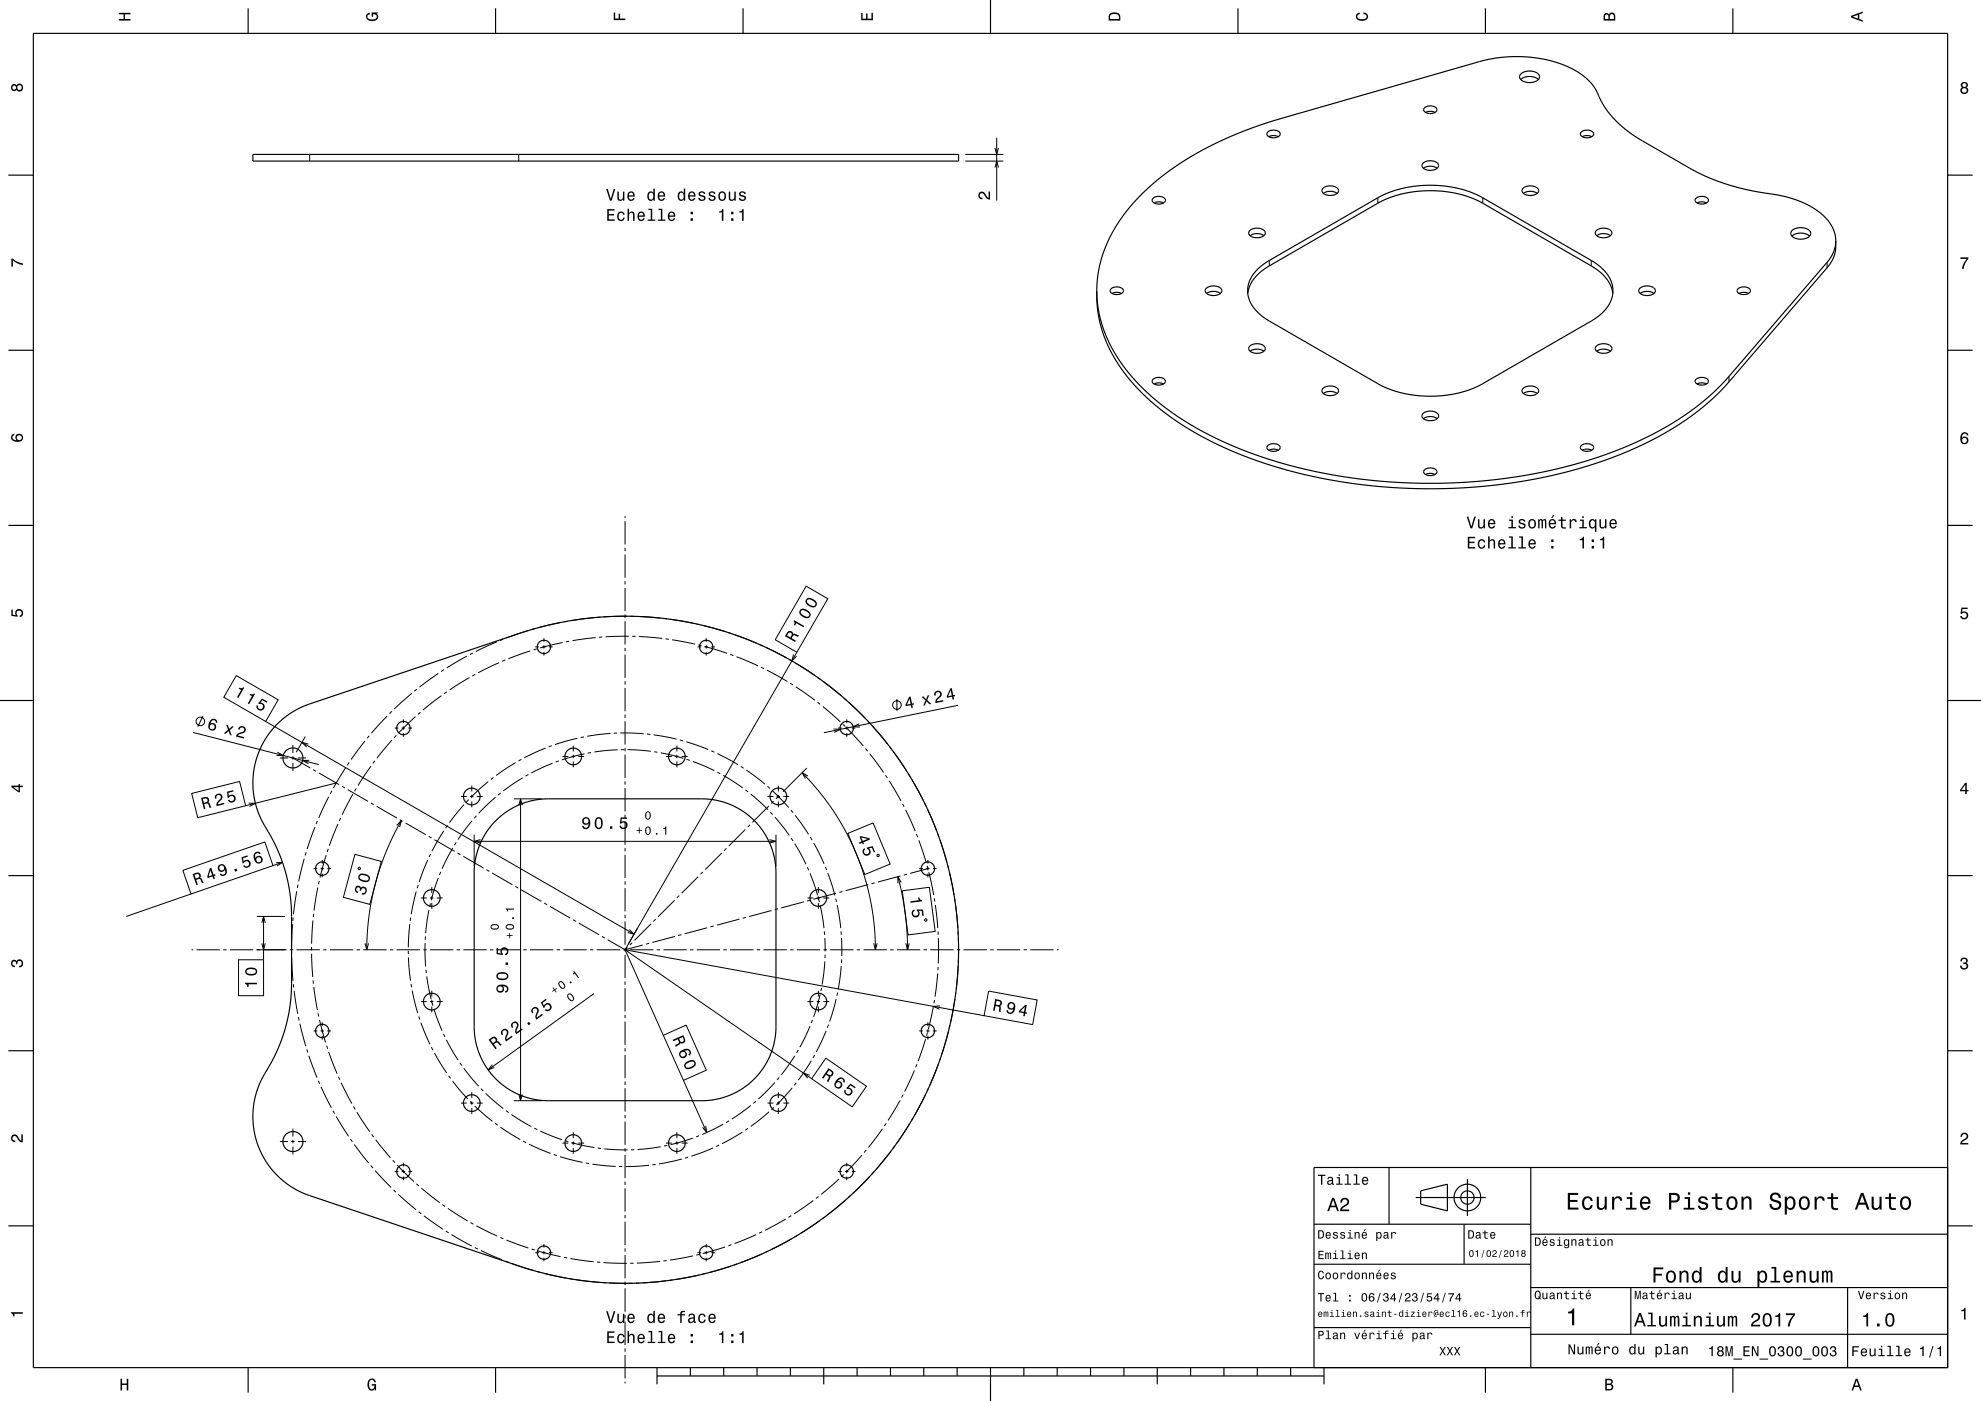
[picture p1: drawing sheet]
<svg xmlns="http://www.w3.org/2000/svg" width="594mm" height="420mm" viewBox="0 0 594 420" stroke-linecap="round" stroke-linejoin="round" font-family="sans-serif">
<g fill="none" stroke="#000" stroke-width=".3">
<path d="M92.9 46.3v2M155.5 46.3v2M289.4 48.3h11.5M289.4 46.3h11.5M298.3 44.4l.6 1.9 .5-1.9M298.3 50.2l.6-1.9 .5 1.9M298.9 41.3v18.8M413.1 59.3v1.6M444.6 59.3v1.6M380.6 78.1v1.6M477.1 78.1v1.6M547.9 78.6v1.7"/>
<path d="M518.4 112.8v1.7M187.4 154.7v.5M187.4 156.2v7M187.4 164.2v1M187.4 166.2v7M187.4 174.2v1M187.4 176.2v7M241.7 175.7l6.5 3.8-9.3 16-6.5-3.7zM140 196.7l-6.1 3.5M141.8 195.8l-.9 .4M149 192.4l-6.3 2.9M149.7 198.6l-6.3 3.1"/>
<path d="M150.9 191.7l-1 .3M151.5 197.9l-.9 .3M158.4 189l-6.6 2.3M159 195.1l-6.6 2.4M160.3 188.5l-.9 .2M160.5 193.9h1.1M160.9 194.5l-.9 .3M162.6 193.9h1M163.1 191.3v1.1M163.1 193.4v1M163.1 195.4v1.1M164.6 193.9h1.1"/>
<path d="M168.1 186.6l-6.8 1.6M168.7 192.6l-6.8 1.7M170.1 186.2l-1 .2M170.7 192.2l-1 .2M178 185.2l-6.9 .9M178.6 191.1l-6.9 1M180 185l-1 .1M180.6 191l-1 .1M187.4 184.2v1M187.4 186.2v7M187.4 194.2v1M187.4 196.2v7"/>
<path d="M188 184.7l-7 .2M188.6 190.7l-7 .2M189 184.7l1 .1M189.6 190.8h1M191 184.8l7 .5M191.6 190.8l7 .6M199 185.4l1 .1M199.5 191.5l1 .2M201 185.7l6.9 1.1M201.5 191.8l6.9 1.3M208.8 187l1 .3M209.2 193.9h1.1"/>
<path d="M209.4 193.3l.9 .3M210.8 187.5l6.7 1.9M211.3 193.9h1M211.3 193.8l6.7 2M211.8 191.3v1.1M211.8 193.4v1M211.8 195.4v1.1M213.3 193.9h1.1M218.5 189.7l.9 .3M219 196.2l.9 .3M220.4 190.3l6.5 2.6M220.8 196.9l6.5 2.7"/>
<path d="M227.8 193.3l.9 .4M229.6 194.1l6.3 3.2M236.7 197.7l.9 .5M238 196.2l-.6 1.9 1.5-1.4M238.5 198.7l5.9 3.8M238.9 195.5l-51.5 89.2M57.9 219.6l37.7 9.6M60.9 214.7l-1.6 3.2M70.8 202.5l12.6 7.3-3.7 6.5-12.6-7.3zM79.7 216.3l110.4 63.8M116.1 214.6l-4.7 5.2M117.5 213.2l-.7 .7"/>
<path d="M118.4 218.3h1.1M120.5 218.3h1M121 215.7v1.1M121 217.8v1M121 219.8v1.1M122.5 218.3h1.1M123.4 207.9l-5.2 4.6M124.6 214.8l-5.1 4.9M125 206.6l-.8 .6M126.1 213.5l-.8 .7M131.4 201.9l-5.6 4.1M132.3 208.6l-5.5 4.3"/>
<path d="M133.1 200.8l-.8 .5M134 207.4l-.8 .6M140.7 203.1l-5.9 3.7M142.5 202.2l-.9 .4M183 219.9l-6.9 .8M185 219.8h-1M186 219.7l7 .3M187.4 204.2v1M187.4 206.2v7M187.4 214.2v1M187.4 216.2v7M228.2 200l.9 .5"/>
<path d="M230 200.9l6.1 3.4M236.9 204.8l.9 .6M238.6 205.9l5.8 4M245.1 210.5l.8 .7M245.2 203.1l.8 .6M246.7 211.8l5.3 4.6M246.8 204.3l5.5 4.3M249.9 218.5l2 .2-1.8 .9M251.3 218.3h1.1M252.7 217.1l.7 .7M253 209.3l.8 .6M253.4 218.3h1"/>
<path d="M253.9 215.7v1.1M253.9 217.8v1M253.9 219.8v1.1M254.1 218.5l4.8 5.1M254.5 210.6l5.1 4.9M255.4 218.3h1.1M257.6 217l-1.7 .9 1.9 .1M260.3 216.2l.6 .7M261.6 217.7l4.5 5.3M268.9 209.6v3.5M287.3 211.4l-40.3 8.3M57.5 237.9l14.3-3.6 1.9 7.2-14.4 3.6z"/>
<path d="M83.2 225.5l1.7 1h-2M83.9 227.2h2.4M87.3 227.2h1M87.8 223.3v2.4M87.8 226.7v1M87.8 228.7v2.4M87.8 227.2l5.2 3M89.3 227.2h2.4M91.5 220.8l-2.7 4.7M92.5 223.1l-2-.5 1.4 1.4M92.7 228h-2l1.8 1M93.9 230.7l.9 .5"/>
<path d="M95.6 231.7l6.1 3.5M98.6 238.9l-3 6.3M99.5 237.1l-.5 .9M100.8 234.7l-27.1 6.8M102.6 235.7l.8 .5M103.6 230.2l-3.6 6M104.3 236.7l6 3.5M104.7 228.5l-.6 .9M105.8 238.1l-3.2 6.2M106.8 236.4l-.5 .8M109.5 222.1l-4.2 5.6M110.7 220.6l-.6 .7"/>
<path d="M111.2 229.7l-3.9 5.8M112.4 228.1l-.6 .8M117.5 221.9l-4.5 5.4M118.9 220.4l-.7 .8M138.2 238.8h1.8M140.5 239.7l-.7 .8M141 238.8h1M141.5 235.5v1.8M141.5 238.3v1M143 238.8h1.7M146.4 234.3l-5.2 4.7M148 233.1l-.8 .6"/>
<path d="M148.6 239l-5.1 4.8M150.1 237.7l-.8 .7M154.1 239.5h8.3M154.6 228.6l-5.8 3.9M156.1 239.5v90.5M156.4 227.6l-.9 .5M156.7 233.2l-5.8 3.9M158.4 232.2l-.8 .5M163.6 224.3l-6.4 2.9M165.5 223.6l-1 .3M165.7 228.8l-6.4 2.9M167.6 228.1l-1 .4"/>
<path d="M168.6 226.8h1.8M171.4 226.8h1M171.9 223.5v1.8M171.9 226.3v1M171.9 228.3v1.7M173.1 221.3l-6.7 1.9M173.4 226.8h1.7M175.1 220.9l-1 .2M175.3 226l-6.8 1.8M177.2 225.6l-1 .2M185.2 224.8l-7 .6M187.2 224.7h-1"/>
<path d="M187.4 224.2v1M187.4 226.2v7M187.4 234.2v1M187.4 236.2v7M188.2 224.7l6.9 .5M194 220.1l1 .1M196 220.3l6.9 1.3M196.1 225.4l1 .1M198.1 225.7l6.8 1.6M199.7 226.8h1.8M202.5 226.8h1M203 223.5v1.8"/>
<path d="M203 226.3v1M203 228.3v1.7M203.8 221.8l1 .3M204.5 226.8h1.7M205.8 222.4l6.6 2.3M205.9 227.6l.9 .4M207.8 228.3l6.4 2.7M213.3 225.1l.9 .4M215.1 231.5l.9 .5M215.1 225.9l6.2 3.3M216.8 232.4l5.9 3.8M222.1 229.8l.9 .5"/>
<path d="M223.5 236.8l.8 .6M223.8 230.9l5.6 4.2M225.1 238l5.2 4.7M230.1 235.7l.8 .7M230.1 238.8h1.8M231.6 237.1l4.9 5M232.9 238.8h1M233.4 235.5v1.8M233.4 238.3v1M233.4 238.8l-.7 .7M234.9 238.8h1.7M240.5 231.7l5 5.5 4.3 5.8 4 6.7 3.1 6.5 2.5 7.1 1.7 7.3 1 6.9 .4 7.2"/>
<path d="M241.9 230.2l-7.1 7.2M242.2 232.7l-1.7-1 1 1.7M259.5 224.4l.6 .8M260.8 226l4.2 5.6M265.5 232.4l.6 .8M266.6 234.1l3.6 6M266.7 223.8l.6 .8M267.9 225.4l4 5.8M272.4 232l.5 .9M273.5 233.7l3.3 6.2M74.6 240.8h2l-1.8 1M82.7 258.7l2-.2-1.7 1.1"/>
<path d="M84.7 258.5l-2.8 1M91.2 257.4l-1.6 6.8M91.8 255.5l-.3 1M94.4 248l-2.3 6.6M95.2 246.1l-.4 .9M96.6 257.8v1.1M96.6 259.9v1M97.8 256.4l-1.9 6.7M98.4 254.5l-.3 .9M101.3 247l-2.5 6.5M102.1 245.2l-.4 .9M106.4 256.1l7.9 2.1-3.4 12.9-7.9-2.1z"/>
<path d="M111.2 240.7l.9 .5M112.9 241.7l6.1 3.5M118.9 247.4l1.5-1.4-.6 1.9M119.9 245.7l.8 .5M120.4 246l-2.4 4.4-2.2 4.8-1.6 4.4-1.6 5.1-1.2 5.1-.7 4.7-.6 5.2-.1 5M121.6 246.7l6.1 3.5M128.2 257.9l-2.5 6.5M128.5 250.7l.9 .5M129.1 256l-.4 1M130.3 251.7l6 3.5M133.1 249.1l-3.6 6.1M134.2 247.5l-.6 .8"/>
<path d="M135.8 254.2l-3.2 6.3M136.8 252.5l-.5 .9M137.2 255.7l.9 .5M138.9 256.7l6.1 3.5M139.2 241.2l-4.4 5.4M141.5 240.3v1.7M141.5 246.1l-4.2 5.6M142.2 250.2v9.5M142.2 252.2h90.5M142.8 244.6l-.6 .7M144.1 251.7l-1.9 .5 1.9 .5M155.6 241.4l.5-1.9 .5 1.9"/>
<path d="M187.4 244.2v1M187.4 246.2v7M187.4 254.2v1M187.4 256.2v7M216.4 255.7l-4.9 5M217.8 254.3l-.7 .7M223.5 248.7l-5 4.9M224.9 247.3l-.7 .7M230.6 241.6l-5 4.9M230.7 251.7l2 .5-2 .5M231 243.5l.7 .7M232 240.2l-.7 .7"/>
<path d="M232.3 244.9l4.4 5.5M232.7 250.2v9.5M233.4 240.3v1.7M237.1 242.9l.7 .7M237.2 251.3l.6 .8M238.3 252.9l3.4 6.2M238.4 244.4l4 5.7M242.1 260l.4 .9M243 251l.5 .8M244 252.7l3.1 6.3M247.5 259.9l.4 .9M254.2 249.8l7.6-3.1 5.1 12.3-7.6 3.2z"/>
<path d="M263.1 256.2h.5l-.1 .5h-.5zM270.6 241l.5 .9M271.5 242.8l2.9 6.3M274.8 250.1l.4 .9M275.5 251.9l2.2 6.7M277.3 240.8l.4 .9M278 259.5l.2 1M278.1 242.6l2.7 6.4M278.2 257.8v1.1M278.2 259.9v1M281.2 250l.3 .9M281.9 251.9l2 6.6"/>
<path d="M284.2 259.5l.2 1M54.8 260.9l24.6-8.5 2.5 7.1-24.6 8.5zM57.3 268l-19.4 6.7M77 274.7h8.4M78.5 276.7l.5-2 .5 2M79 274.7v13M87.7 277.1l-.3 7M87.9 275.1l-.1 1M89 267.2l-1 6.9M89.4 265.2l-.2 1M93.8 275.9l-.4 7M94 260.4h1.1"/>
<path d="M94 273.9l-.1 1M95.3 266l-1.1 7M95.7 264.1l-.2 1M96.1 260.4h1M96.6 261.9v1.1M98.1 260.4h1.1M107.4 260.1l.5-.1 .1 .6-.5 .1zM122.9 277l-.5 7M123.1 275.1l-.1 1M124.8 267.2l-1.5 6.9M125.4 265.3l-.3 1M126.2 269.2h1.8"/>
<path d="M128.6 272.8l-1 6.9M129 269.2h1M129 270.9l-.2 .9M129.5 266v1.7M129.5 268.7v1M129.5 270.7v1.8M131 269.2h1.7M131.4 263.2l-2.1 6.7M132.2 261.4l-.4 .9M145.9 260.7l.8 .5M147.6 261.7l6 3.5M154.5 265.7l.9 .5"/>
<path d="M156.2 266.7l6.1 3.5M163.2 270.7l.8 .5M164.9 271.7l6.1 3.5M171.8 275.7l.9 .5M173.6 276.7l6 3.5M187.4 264.2v1M187.4 266.2v7M187.4 274.2v1M187.4 276.2v7M188.7 278.6l1.4 1.5-1.9-.6M191.1 278.3l-2.7 4.7M195.2 277l-4.9 4.9"/>
<path d="M196.6 275.5l-.7 .7M202.3 269.9l-5 4.9M203.7 268.5l-.7 .7M209.3 262.8l-4.9 5M210.8 261.4l-.7 .7M212.1 278.1l-6.8 1.8M214 277.6l-1 .3M221.7 275.5l-6.7 1.9M223.6 275l-.9 .3M231.4 273l-6.8 1.8M233.3 272.4l-1 .3M241 270.4l-6.7 1.8"/>
<path d="M242.1 269.2h1.8M242.9 261.8l2.3 6.6M243 269.9l-1 .2M244.9 269.2h1M245.4 266v1.7M245.4 268.7v1M245.4 270.7v1.8M245.4 269.4l.3 1M245.9 271.3l1.2 6.9M246.9 269.2h1.7M247.2 279.2l.1 1M248.2 261.7l2.1 6.7"/>
<path d="M250.6 269.4l.2 1M250.7 267.8l-6.8 1.8M251 271.3l1.1 6.9M252.2 279.2l.1 1M252.6 267.3l-.9 .2M260.4 265.2l-6.8 1.8M262.3 264.7l-1 .2M269.2 262.8l1.4 5.8 .8 4.9 .6 5.7 .1 5.5M270 262.6l-6.8 1.8M270.2 264.5l-1-1.7v2M270.5 267.1l8.2-1.1 1.7 13.2-8.1 1.1zM271.9 262.1l-.9 .2"/>
<path d="M275.6 260.4h1.1M277.4 275.5l.5 .1-.2 .5-.4-.1zM277.7 260.4h1M278.2 261.9v1.1M278.2 260.4l-5.3 1.4M278.5 261.5l1.5 6.8M279.7 260.4h1.1M280.2 269.3l.1 1M280.5 271.3l.7 6.9M281.3 279.2v1M284.7 261.4l1.4 6.9M286.2 269.3l.2 1"/>
<path d="M286.5 271.3l.7 6.9M287.3 279.2v1M57.4 284.7h.5M58.9 284.7h7M66.9 284.7h1M68.9 284.7h7M71.5 287.7h7.5v10.8h-7.5zM76.9 284.7h9M78.5 282.8l.5 1.9 .5-1.9M86.9 284.7h1M87.4 285.1v1M87.5 287.1l.4 7"/>
<path d="M88 295.1l.1 .9M88.2 297l1.1 7M88.9 284.7h7M93.4 283.9v1M93.4 285.9l.4 7M93.9 293.9l.1 1M94.1 295.9l1.1 6.9M96.9 284.7h1M98.9 284.7h7M106.9 284.7h1M108.9 284.7h7M109.5 282.8l.5 1.9 .5-1.9"/>
<path d="M116.9 284.7h1M118.9 284.7h7M122.4 285v1M122.5 287l.6 7M123.2 295l.2 1M123.6 297l1.7 6.7M126.9 284.7h1M127.5 282.7l.1 7M127.6 280.7l-.1 1M127.7 290.7l.1 1M128 292.7l1.3 6.9M128.9 284.7h7"/>
<path d="M129.5 297v1.8M129.5 299.8v1M136.9 284.7h1M138.9 284.7h7M146.9 284.7h1M148.9 284.7h7M156.9 284.7h1M158.9 284.7h7M166.9 284.7h1M168.9 284.7h7M176.9 284.7h1M178.1 297.9l-31.7 22.8"/>
<path d="M178.9 284.7h7M180.5 280.7l.9 .5M182.2 281.7l5.2 3M186.9 284.7h1M187.4 284.2v1M187.4 286.2v7M187.4 294.2v1M187.4 296.2v7M187.4 284.7l107.7 19.8M187.4 284.7l56 38.7M187.4 284.7l11.5 25.7M188.1 284l-.7 .7"/>
<path d="M188.9 284.7h7M189.5 282.6l-.7 .7M192.7 283.3l-5.3 1.4M194.7 282.8l-1 .2M196.9 284.7h1M198.9 284.7h7M202.4 280.7l-6.8 1.8M204.3 280.2l-.9 .3M206.9 284.7h1M208.9 284.7h7M216.9 284.7h1M218.9 284.7h7"/>
<path d="M226.9 284.7h1M228.9 284.7h7M236.9 284.7h1M238.9 284.7h7M245.4 297v1.8M245.4 299.8v1M245.9 298.1l-1.9 6.7M246.3 296.2l-.2 .9M246.9 284.7h1M247.3 281.2l.1 4M247.3 288.2l-.8 7M247.4 286.2v1"/>
<path d="M248.9 284.7h7M250.7 299.5l-1.9 6.7M251.1 297.6l-.2 .9M252.2 289.6l-.9 7M252.3 281.2l.1 5.4M252.4 287.6l-.1 1M256.9 284.7h1M258.9 284.7h7M262 282.8l.5 1.9 .5-1.9M266.9 284.7h1M268.9 284.7h7M271.6 282.8l.5 1.9 .5-1.9"/>
<path d="M276.9 284.7h1M278.9 284.7h7M280.2 299.8l-.2 1M281.2 291.8l-.8 7M281.3 289.8l-.1 1M281.4 281.2l-.1 7.6M286.3 299.5l-1.2 6.9M286.6 297.5l-.1 1M286.9 284.7h1M287.3 289.5l-.6 7M287.4 281.2v5.4M287.4 287.5v1"/>
<path d="M288.9 284.7h7M296.4 297.1l14.6 2.7-1.4 7.4-14.5-2.7zM296.9 284.7h1M298.9 284.7h7M306.9 284.7h1M308.9 284.7h7M316.9 284.7h.5M89.5 304.9l.2 1M89.9 306.9l1.8 6.8M92 314.6l.3 1M92.6 316.5l2.5 6.6M94 309.1h1.1"/>
<path d="M95.4 303.8l.2 1M95.8 305.7l1.8 6.8M96.1 309.1h1M96.6 306.5v1.1M96.6 308.6v1M96.6 310.6v1.1M97.9 313.5l.3 .9M98.1 309.1h1.1M98.6 315.4l2.5 6.5M125.6 304.7l.3 1M126.2 306.6l2.7 6.4M126.2 300.3h1.8"/>
<path d="M129 300.3h1M129.4 313.9l.4 .9M129.5 301.8v1.7M129.5 300.5l.3 1M130.1 302.5l2.5 6.5M130.3 315.7l3.6 6M131 300.3h1.7M133 309.9l.4 .9M133.8 311.7l3.6 6.1M137.9 318.6l.6 .8M147.6 319.2l-1.2 1.5 1.8-.7M187.4 304.2v1"/>
<path d="M187.4 306.2v7M187.4 314.2v1M187.4 316.2v7M198.9 310.4l6.8-3.1 6.1 13.5-6.9 3.1zM238.3 316.5l-4 5.7M239.3 314.8l-.5 .9M242.1 300.3h1.8M242.9 307.6l-3.1 6.3M243.3 318l-3.9 5.8M243.6 305.8l-.3 .9M244.3 316.3l-.5 .8M244.9 300.3h1"/>
<path d="M245.4 301.8v1.7M246.9 300.3h1.7M247.6 317.2l12.2 8.4-4.3 6.2-12.1-8.4zM247.7 309l-2.9 6.4M248.4 307.2l-.3 .9M274.9 319l-.3 1M275.6 309.1h1.1M277.5 311.5l-2.2 6.6M277.7 309.1h1M278.1 309.6l-.3 .9M278.2 306.5v1.1M278.2 308.6v1"/>
<path d="M278.2 310.6v1.1M279.7 309.1h1.1M279.9 301.8l-1.6 6.8M281.4 318.9l-2.6 6.4M281.9 301.5l-2 .2 1.8 .9M282.1 317l-.3 .9M284.4 309.3l-2 6.7M284.8 307.4l-.2 .9M87.8 338.3v2.4M95.5 324l.3 .9M96.3 325.8l3.1 6.3M99.8 333l.5 .8"/>
<path d="M100.8 334.7l3.7 5.9M101.5 322.8l.4 .9M102.3 324.6l3.2 6.2M106 331.7l.5 .9M107 333.4l3.9 5.9M134.5 322.5l.6 .8M135.7 324.1l4.5 5.3M138.2 330.7h1.8M139.1 320.2l4.4 5.4M140.9 330.2l.7 .7M141 330.7h1M141.5 327.4v1.8"/>
<path d="M141.5 330.2v1M141.5 332.2v1.7M142.4 331.6l5.2 4.5M143 330.7h1.7M144.2 326.4l.7 .7M145.6 327.8l5.3 4.5M148.4 336.7l.8 .6M150.1 337.9l5.9 3.7M151.7 333l.8 .5M153.3 334.1l6 3.6M154.1 330h8.3M155.6 328l.5 2 .5-2"/>
<path d="M160.2 338.2l.9 .5M162 339.1l6.5 2.6M171.9 339.4v1.8M187.4 324.2v1M187.4 326.2v7M187.4 334.2v1M187.4 336.2v7M203 339.4v1.8M204.9 323.9l7 15.6M211.6 337.5l.3 2-1.2-1.5M216.9 337l-6.3 3.1M218.6 336l-.9 .5"/>
<path d="M222.6 339.4l-6.1 3.4M224.3 338.3l-.8 .5M225.1 331.4l-5.7 4.1M226.7 330.1l-.8 .7M230.1 330.7h1.8M230.6 333.3l-5.5 4.4M232.1 332l-.8 .7M232.3 324.5l-4.9 5M232.9 330.7h1M233.4 327.4v1.8M233.4 330.2v1M233.4 332.2v1.7"/>
<path d="M233.6 323l-.6 .8M234.9 330.7h1.7M237.5 326.2l-4.7 5.1M238.8 324.6l-.7 .8M242.8 322.4l-1.9-.7 1.3 1.5M264.6 338.4l-4.2 5.6M265.7 336.7l-.5 .9M269.9 329.9l-3.6 6M270.8 328.1l-.5 .9M272.8 336.8l-3.9 5.9M273.8 335.1l-.5 .9M274.2 320.9l-2.9 6.3"/>
<path d="M277.5 328.1l-3.2 6.2M278.4 326.3l-.4 .9M83.9 342.2h2.4M87.3 342.2h1M87.8 341.7v1M87.8 343.7v2.4M89.3 342.2h2.4M105.1 341.5l.6 .8M106.2 343.1l4.3 5.5M111.2 349.4l.6 .8M111.5 340.1l.5 .8M112.5 350.9l4.8 5.1"/>
<path d="M112.6 341.7l4.5 5.4M117.8 347.8l.6 .8M118 356.7l.7 .7M118.4 351.2h1.1M119.1 349.3l5 4.9M119.5 358.1l5.2 4.6M120.5 351.2h1M121 348.6v1.1M121 350.7v1M121 352.7v1.1M122.5 351.2h1.1M124.9 354.9l.7 .6"/>
<path d="M126.4 356.2l5.4 4.3M156.9 342.1l.9 .5M158.7 343l6.4 2.8M166 346.1l1 .3M167.9 346.7l6.8 1.8M168.6 342.7h1.8M169.5 342l.9 .3M171.4 342.5l6.8 1.5M171.4 342.7h1M171.9 342.2v1M171.9 344.2v1.7M173.4 342.7h1.7"/>
<path d="M175.7 348.7l1 .1M177.7 349l6.9 .7M179.2 344.2l1 .1M181.2 344.4l7 .3M185.6 349.7h1M187.4 344.2v1M187.4 346.2v7M187.4 354.2v1M187.4 356.2v7M190.2 344.7h-1M194.6 349.3l-7 .4M196.6 349.1l-1 .1"/>
<path d="M198.1 343.8l-6.9 .8M199.7 342.7h1.8M200.1 343.4l-1 .2M202.5 342.7h1M203 342.2v1M203 344.2v1.7M204.4 347.5l-6.8 1.4M204.5 342.7h1.7M206.3 346.9l-.9 .3M207.8 341.2l-6.7 2M209.6 340.5l-.9 .3M213.8 344.1l-6.5 2.5"/>
<path d="M215.6 343.3l-.9 .4M243.9 359.9l-5.8 4M245.4 358.7l-.7 .6M251.3 351.2h1.1M251.5 353.5l-5.3 4.6M253 352.1l-.7 .7M253.4 351.2h1M253.6 359.7l-5.4 4.5M253.9 348.6v1.1M253.9 350.7v1M253.9 352.7v1.1M255 358.4l-.7 .7"/>
<path d="M255.4 351.2h1.1M258.5 346.3l-4.8 5.1M259.8 344.8l-.7 .7M260.7 352.8l-4.9 4.9M262.1 351.3l-.7 .7M267.1 345.1l-4.4 5.4M268.3 343.5l-.6 .8M125.5 363.3l.8 .6M127.1 364.5l5.7 4M132.7 361.1l.8 .6M133.7 369.1l.8 .5M134.3 362.3l5.9 3.7"/>
<path d="M135.4 370.1l6.1 3.4M141.1 366.5l.9 .5M142.4 374l.9 .5M142.8 367.5l6.3 3.1M144.2 374.9l6.4 2.8M150 371l.9 .4M151.5 378.1l.9 .3M151.9 371.7l6.5 2.5M153.4 378.8l6.6 2.1M159.4 374.5l.9 .2M160.5 375.5h1.1M161.3 375l6.8 1.7"/>
<path d="M162.6 375.5h1M163.1 372.9v1.1M163.1 375v1M163.1 377v1.1M164.6 375.5h1.1M169.1 376.9l1 .2M171 377.3l7 1M179 378.4h1M181 378.5l7 .2M187.4 364.2v1M187.4 366.2v7M187.4 374.2v1"/>
<path d="M187.4 376.2v7M190 378.7h-1M197.9 378.1l-6.9 .6M199.9 377.9l-1 .1M207.8 376.5l-6.9 1.3M209.2 375.5h1.1M209.7 376l-.9 .3M211.3 375.5h1M211.8 372.9v1.1M211.8 375v1M211.8 377v1.1M213.3 375.5h1.1"/>
<path d="M217.4 373.8l-6.7 2M219.1 379.6l-6.7 2M219.3 373.2l-.9 .3M221 378.9l-.9 .4M226.7 370.1l-6.4 2.7M228.4 375.9l-6.4 2.7M228.5 369.3l-.9 .4M230.3 375.1l-1 .4M235.6 365.5l-6.2 3.3M237.3 364.4l-.9 .6M237.3 371.4l-6.1 3.3M239.1 370.4l-.9 .5"/>
<path d="M245.7 366l-5.8 3.8M247.4 364.8l-.9 .6M161 381.2l1 .2M162.9 381.7l6.9 1.5M170.8 383.3l.9 .2M172.7 383.6l7 .8M180.7 384.5l1 .1M182.7 384.6l7 .1M187.4 384.2v1M187.4 386.2v7M187.4 394.2v1M187.4 396.2v7"/>
<path d="M191.7 384.6l-1 .1M199.7 384l-7 .6M201.6 383.7l-1 .2M209.5 382.3l-6.9 1.3M211.4 381.8l-.9 .2M187.4 404.2v1M187.4 406.2v7M187.4 414.2v.5"/>
<circle cx="60.1" cy="216.3" r="1.28"/>
<circle cx="268.9" cy="211.4" r="1.28"/>
</g>
<g fill="none" stroke="#000" stroke-width=".35">
<path d="M10 10h574v400h-574zM74.4 2.5v7.5M148.6 2.5v7.5M222.8 2.5v7.5M297 0v10M371.2 2.5v7.5M445.4 2.5v7.5M519.6 2.5v7.5M380.1 39.6a2.58 2.58 0 0 1 3.8 .4 2.17 2.17 0 0 1-3.3 1l-.7-.7zM427.1 32.3a2.58 2.58 0 0 1 3.8 .4 2.06 2.06 0 0 1-3.1 1.2l-.9-.7zM427.5 33.7l1.4-.3 1.4 .3M456 23.8a4.3 4.3 0 0 1 5.3 0"/>
<path d="M456.1 22.1a3.9 3.9 0 0 1 5.5 .6 2.21 2.21 0 0 1-2.7 2.1 2.72 2.72 0 0 1-3.3-1.9zM474.1 39.6a2.47 2.47 0 0 1 3.8 .6 2.3 2.3 0 0 1-4-.1zM2.5 52.5h7.5M75.8 46.3h211.6v2h-211.6zM345.7 59.5a2.42 2.42 0 0 1 3.8 .5 2.3 2.3 0 0 1-4 0zM380.5 41l1.4-.4 1.4 .4M396.7 56.5a3.2 3.2 0 0 1 4.7 .5 2.35 2.35 0 0 1-3.2 1.6 1.51 1.51 0 0 1-1.7-1.9zM396.8 58a3.7 3.7 0 0 1 4.1 0M426.8 48.8a3.2 3.2 0 0 1 4.6 .7 2.35 2.35 0 0 1-3.2 1.5 1.47 1.47 0 0 1-1.7-1.9zM426.8 50.4a3.7 3.7 0 0 1 4.1 0M456.8 56.4a3.2 3.2 0 0 1 4.6 .6 2.35 2.35 0 0 1-3.2 1.6 1.48 1.48 0 0 1-1.7-2zM456.8 58a3.7 3.7 0 0 1 4.1 0"/>
<path d="M474.5 41l1.4-.4 1.4 .4M508.5 59.5a2.47 2.47 0 0 1 3.8 .5 2.3 2.3 0 0 1-4 0zM584 52.5h7.5M346 60.8l1.5-.3 1.4 .3M374.8 69.1a3.2 3.2 0 0 1 4.6 .6 2.34 2.34 0 0 1-3.1 1.5 1.45 1.45 0 0 1-1.7-2zM374.8 70.7a3.7 3.7 0 0 1 4.2 0M478.6 69.2a3.2 3.2 0 0 1 4.7 .5 2.35 2.35 0 0 1-3.1 1.5 1.47 1.47 0 0 1-1.7-1.9zM478.8 70.7a3.7 3.7 0 0 1 4.1 0M508.9 60.8l1.4-.3 1.4 .3M537.3 70.8a4.3 4.3 0 0 1 5.3 0M537.3 69.1a3.9 3.9 0 0 1 5.6 .6 2.21 2.21 0 0 1-2.7 2 2.67 2.67 0 0 1-3.2-1.9zM550.5 72.2l-.1 2.4-.3 1.7-1 2.2-1.2 1.8-31 35.9-5.9 5.5-6.4 4.8-6 3.7-6.9 3.5-7.5 3.2-8.3 2.9-8.4 2.2-8.4 1.8-9.5 1.5-9.3 .9-10.5 .3-11.5-.3-10.8-1-9.5-1.5-10.2-2.3-8.9-2.6-9-3.4-8.3-3.9-7.3-4.2-6.7-4.8-6-5.5-4.6-5.5-3.7-5.8-2.6-6-.9-3.1-.6-3.3-.3-6.1"/>
<path d="M550.5 72.2l-.2 1.6-.4 1.6-1.7 2.8-30.4 35.3-3.1 3.3-3.2 2.9-7.7 5.7-6.6 3.9-6.9 3.4-7.3 3-8.5 2.8-8.4 2.2-9 1.8-8.2 1.2-8.6 .8-10 .4-10.3-.2-11.1-1-10.4-1.5-9.6-2.1-9.6-2.8-8.8-3.3-8.6-3.9-7.7-4.5-6.6-4.8-5.4-4.8-4.8-5.6-3.8-5.6-2.6-5.7-1.6-5.9-.5-6M550.5 72.2l-.5-2.9-1.7-3-2.6-2.6-3.6-2.2-2.9-1.4-3.1-.9-13.1-2.5-4.8-1.3-4.9-1.7-6.1-3-16.9-9.8-3.5-2.6-2.9-2.7-2.9-3.8-2.4-4.8-1.2-1.7-2.4-2.4-3-1.9-4.3-2-4.8-1.2-5.3-.8h-5.5l-4.4 .5-3.8 .9-62.6 18-6.1 2-5.9 2.4-5.3 2.4-5.3 2.9-6.5 4-6 4.6-5.5 5.2-4 4.9-3.4 5.3-2.4 5.6-1.5 5.6-.5 5.9M333.1 86.6a2.58 2.58 0 0 1 3.8 .4 2.16 2.16 0 0 1-3.3 1l-.7-.7zM333.5 88l1.4-.4 1.4 .4M361.7 86.4a3.2 3.2 0 0 1 4.7 .6 2.36 2.36 0 0 1-3.2 1.5 1.49 1.49 0 0 1-1.7-1.8zM361.8 88a3.7 3.7 0 0 1 4.1 0M374.1 88l.6-2.2 1.1-1.9 1.4-1.7 2.1-1.6 33.8-19.7 3.3-1.5 3.7-1.2 4-.7 4.5-.3 4.5 .2 4.3 .7 3.9 1.3 3.3 1.5 33.9 19.7 2 1.6 1.6 1.8 1 2 .5 2M377.1 80.7l3.3-2.5 34.6-19.8 3.3-1.3 4.1-1 4.7-.5h4.2l3.5 .4 3 .6 2.9 .9 2.6 1.1 34.2 19.7 2.6 1.9 2 2.3 1.2 2.4 .3 2.7-.4 2-.9 1.9-1.4 1.9-2.1 1.8-34.7 20.1-4.2 1.8-4.4 1.1-4.9 .5h-4.2l-3.4-.4-3.1-.6-2.9-.9-2.6-1.1-34-19.6-1.9-1.3-1.7-1.5-1.4-1.8-.9-1.8-.4-1.7 .1-2 .5-1.8 1.1-1.9zM491.7 86.4a3.2 3.2 0 0 1 4.7 .6 2.35 2.35 0 0 1-3.2 1.6 1.49 1.49 0 0 1-1.7-1.9zM491.8 88a3.7 3.7 0 0 1 4.1 0M521.1 86.6a2.41 2.41 0 0 1 3.8 .6 2.32 2.32 0 0 1-4 0zM521.5 88l1.4-.4 1.4 .4"/>
<path d="M2.5 105h7.5M345.7 113.8a2.42 2.42 0 0 1 3.8 .5 2.32 2.32 0 0 1-4 0zM346 115.1l1.5-.3 1.4 .3M374.8 103.7a3.2 3.2 0 0 1 4.6 .6 2.41 2.41 0 0 1-3.3 1.6 1.46 1.46 0 0 1-1.5-1.9zM374.8 105.3a3.7 3.7 0 0 1 4.2 0M396.7 116.4a3.2 3.2 0 0 1 4.7 .6 2.35 2.35 0 0 1-3.2 1.6 1.49 1.49 0 0 1-1.7-1.9zM396.8 118a3.7 3.7 0 0 1 4.1 0M456.7 116.4a3.2 3.2 0 0 1 4.7 .6 2.25 2.25 0 0 1-3 1.6 1.69 1.69 0 0 1-2-1.8zM456.8 118a3.7 3.7 0 0 1 4.1 0M478.7 103.7a3.2 3.2 0 0 1 4.6 .6 2.35 2.35 0 0 1-3.1 1.6 1.49 1.49 0 0 1-1.7-1.9zM478.8 105.3a3.7 3.7 0 0 1 4.1 0M508.5 113.7a2.48 2.48 0 0 1 3.8 .6 2.31 2.31 0 0 1-4 0z"/>
<path d="M508.9 115.1l1.4-.3 1.4 .3M584 105h7.5M380.1 133.6a2.47 2.47 0 0 1 3.8 .6 2.3 2.3 0 0 1-4-.1zM380.5 135l1.4-.4 1.4 .4M426.7 123.9a3.2 3.2 0 0 1 4.7 .6 2.45 2.45 0 0 1-3.4 1.5 1.34 1.34 0 0 1-1.4-1.9zM426.8 125.5a3.7 3.7 0 0 1 4.1 0M474.1 133.6a2.41 2.41 0 0 1 3.8 .6 2.32 2.32 0 0 1-4 0zM474.5 135l1.4-.4 1.4 .4M2.5 157.5h7.5M427.2 140.8a2.41 2.41 0 0 1 3.7 .7 2.32 2.32 0 0 1-4-.1zM427.5 142.2l1.3-.3 1.5 .3M584 157.5h7.5"/>
<path d="M0 210h10M83.2 217l2-1.8 2.5-1.7 2.4-1.3 2.8-1.2 65.3-21.9 9-2.3 10.1-1.6 8-.4 9 .2 8.4 .9 8.6 1.7 8.2 2.4 8.1 3.2 7.4 3.6 7.1 4.2 8.1 5.9 7.1 6.3 6.5 6.9 6 8 5 8.1 4.5 9.2 3.5 9.3 2.4 9.2 1.7 10.1 .5 9.5-.4 10-1.3 9.7-2.2 9.2-3.3 9.7-4 8.6-5 8.6-3.1 4.6-3.4 4.3-3.6 4.2-4 4.1-4.3 3.9-4.2 3.5-4.5 3.2-5 3.2-5 2.9-4.9 2.4-10.3 4-5.5 1.7-6.1 1.4-5.1 .9-5.7 .7-8.8 .4-8.7-.3-8.4-1.1-8.1-1.7-7-2.1-62.7-21.1-3-1.3-2.7-1.4-2.4-1.8-2.1-2.1-2.1-2.5-1.5-2.3-1.2-2.5-1-2.8-.6-2.9-.4-3 .3-4.5 .8-3.9 1.5-3.7 4.2-7.5 2.1-5.4 1.8-6.5 .8-6.7 .1-23.9-.3-4.2-.5-3.7-1.3-5.4-1.8-4.9-1.8-3.8-3.2-5.8-1.2-2.7-1-3.7-.4-3.4 .2-5.3 1.4-5 2.2-4.5 1.6-2.2zM584 210h10M148.9 245.8l2.8-2.3 3.3-1.9 3.5-1.3 3.4-.7 48.5-.1 4.4 .4 4.3 1.4 4 2.1 3.2 2.8 2.3 2.6 2 3.5 1.3 3.5 .7 3.7 .1 48.4-.5 4.5-1.3 4-1.9 3.6-2.8 3.4-3.5 2.9-3.7 2-3.9 1.2-4.4 .5-48.7-.2-3.7-.7-3.5-1.3-3.2-1.9-2.9-2.4-2.6-3.1-1.8-3.2-1.3-3.5-.7-3.5-.1-48.7 .4-4.2 1.4-4.3 2-3.7zM2.5 262.5h7.5M584 262.5h7.5M2.5 315h7.5M584 315h7.5M416.5 350v17M424.5 359h21M426 357l8-2v8l-8-2zM440 353.5v11"/>
<path d="M459 350v60M584 350h-190v60M2.5 367.5h7.5M394 367h65M394 379h65M439 367v12M459 370h125M584 367.5h7.5M394 398h65M459 386h125M489 386v14M554 386v24"/>
<path d="M74.4 410v7.5M148.6 410v7.5M197 412.5h200M197 410v5M207 410v2.5M217 410v2.5M227 410v2.5M237 410v2.5M247 410v5M257 410v2.5M267 410v2.5M277 410v2.5"/>
<path d="M287 410v2.5M297 410v10M307 410v2.5M317 410v2.5M327 410v2.5M337 410v2.5M347 410v5M357 410v2.5M367 410v2.5M377 410v2.5M387 410v2.5M397 410v5"/>
<path d="M445.4 410v7.5M459 400h125M519.6 410v7.5"/>
<circle cx="163.1" cy="193.9" r="2"/>
<circle cx="211.8" cy="193.9" r="2"/>
<circle cx="121" cy="218.3" r="2"/>
<circle cx="253.9" cy="218.3" r="2"/>
<circle cx="87.8" cy="227.2" r="3"/>
<circle cx="141.5" cy="238.8" r="2.5"/>
<circle cx="171.9" cy="226.8" r="2.5"/>
<circle cx="203" cy="226.8" r="2.5"/>
<circle cx="233.4" cy="238.8" r="2.5"/>
<circle cx="96.6" cy="260.4" r="2"/>
<circle cx="129.5" cy="269.2" r="2.5"/>
<circle cx="245.4" cy="269.2" r="2.5"/>
<circle cx="278.2" cy="260.4" r="2"/>
<circle cx="96.6" cy="309.1" r="2"/>
<circle cx="129.5" cy="300.3" r="2.5"/>
<circle cx="245.4" cy="300.3" r="2.5"/>
<circle cx="278.2" cy="309.1" r="2"/>
<circle cx="141.5" cy="330.7" r="2.5"/>
<circle cx="233.4" cy="330.7" r="2.5"/>
<circle cx="87.8" cy="342.2" r="3"/>
<circle cx="121" cy="351.2" r="2"/>
<circle cx="171.9" cy="342.7" r="2.5"/>
<circle cx="203" cy="342.7" r="2.5"/>
<circle cx="253.9" cy="351.2" r="2"/>
<circle cx="440" cy="359" r="2"/>
<circle cx="440" cy="359" r="4"/>
<circle cx="163.1" cy="375.5" r="2"/>
<circle cx="211.8" cy="375.5" r="2"/>
</g>
<g fill="#000">
<path d="M35.6 3.8h3.5v.5h-1.6v1.4h1.6v.5h-3.5v-.5h1.5v-1.4h-1.5z" fill-rule="evenodd"/>
<path d="M110 4.2l.9-.4v.5l-.3 .1a.68 .68 0 0 0-.5 .6 .68 .68 0 0 0 .4 .6 1.68 1.68 0 0 0 2.5-.6 .92 .92 0 0 0-1.1-.8v.8h-.5v-1.3h1.9v.3l-.4 .1 .4 .4a1.19 1.19 0 0 1-.9 1.7 1.9 1.9 0 0 1-2.7-1.2z" fill-rule="evenodd"/>
<path d="M184 3.8h.5v1.8h1v-1.5h.4v1.5h1.6v.4h-3.5z" fill-rule="evenodd"/>
<path d="M258.2 3.9h.5v1.7h1v-1.6h.4v1.6h1.2v-1.8h.4v2.3h-3.5z" fill-rule="evenodd"/>
<path d="M332.9 4a2.21 2.21 0 0 0-.5 2.2h3.5v-1.2a1.92 1.92 0 0 0-3-1zM333.2 4.4l.4-.2a1.45 1.45 0 0 1 1.9 .8v.7h-2.6v-1z" fill-rule="evenodd"/>
<path d="M406.8 4.2l.9-.4v.4l-.3 .1a.66 .66 0 0 0-.4 .6 .66 .66 0 0 0 .3 .6l.5 .2a1.58 1.58 0 0 0 2-.7 .89 .89 0 0 0-1-.8v-.5a1.24 1.24 0 0 1 1.4 1.1 1.24 1.24 0 0 1-1 1.4 1.93 1.93 0 0 1-2.7-1.2z" fill-rule="evenodd"/>
<path d="M481.1 4.2l-.3 2h3.5v-1.3a.98 .98 0 0 0-.7-1.1 .98 .98 0 0 0-1.2 .6 .83 .83 0 0 0-1.3-.2zM481.4 4.5l.4-.1 .4 .1 .1 1.2h-1zM482.9 4.4l.4-.2a.58 .58 0 0 1 .6 .7v.8h-1.2z" fill-rule="evenodd"/>
<path d="M555 4.7v.6l3.5 1.2v-.4l-1-.4v-1.4l1-.4v-.4zM555.5 5l1.6-.5v1z" fill-rule="evenodd"/>
<path d="M3.6 25.5a1 1 0 0 0-.1 1.5 1 1 0 0 0 1.4-.1 1.09 1.09 0 0 0 1.7 .2 1.09 1.09 0 0 0 0-1.7 1.09 1.09 0 0 0-1.7 .2l-.7-.4zM5.1 26.3a.75 .75 0 0 1 1.5 0 .75 .75 0 0 1-1.5 0zM3.7 26.3a.6 .6 0 0 1 1.2 0 .6 .6 0 0 1-1.2 0z" fill-rule="evenodd"/>
<path d="M588.2 24.8l-.2 .3a.8 .8 0 0 0 .4 1.1 1.09 1.09 0 0 0-.2 1.6 1.09 1.09 0 0 0 1.6 0 1.09 1.09 0 0 0-.2-1.6 .95 .95 0 0 0 .3-1.4 .95 .95 0 0 0-1.4-.2zM588.3 27.1a.71 .71 0 0 1 1.4 0 .71 .71 0 0 1-1.4 0zM588.4 25.5a.6 .6 0 0 1 1.2 0 .6 .6 0 0 1-1.2 0z" fill-rule="evenodd"/>
<path d="M181.8 56.6l1.1 3.6h.5l1.1-3.6h-.5l-.9 3-.9-3zM185.1 57.4v1.8a.89 .89 0 0 0 .6 1 .89 .89 0 0 0 1.1-.5v.5h.4v-2.8h-.4v1.6a.65 .65 0 0 1-.4 .8 .65 .65 0 0 1-.8-.3v-2.1zM188.4 57.7a1.46 1.46 0 0 0-.3 1.7 1.46 1.46 0 0 0 1.5 .8l.7-.8h-.4l-.6 .4a.75 .75 0 0 1-.7-.9h1.7a1.17 1.17 0 0 0-.5-1.3 1.17 1.17 0 0 0-1.4 .1zM188.8 57.9l.2-.1a.67 .67 0 0 1 .7 .1 .67 .67 0 0 1 .2 .7h-1.3zM194.4 57.7a1.49 1.49 0 0 0-.3 1.6 1.49 1.49 0 0 0 1.3 .9l.5-.5v.5h.4v-3.7h-.4v1.4a.89 .89 0 0 0-1.5-.2zM194.7 58a.62 .62 0 0 1 .7-.2 .62 .62 0 0 1 .5 .5v.5a.82 .82 0 0 1-.7 1 1.19 1.19 0 0 1-.5-1.8zM197.5 57.7a1.45 1.45 0 0 0-.2 1.7 1.45 1.45 0 0 0 1.4 .8l.7-.8h-.4l-.6 .4a.76 .76 0 0 1-.7-.9h1.7a1.17 1.17 0 0 0-.4-1.3 1.17 1.17 0 0 0-1.5 .1zM197.9 57.9l.2-.1a.67 .67 0 0 1 .7 .1 .67 .67 0 0 1 .2 .7h-1.3zM203.5 57.7a1.49 1.49 0 0 0-.3 1.6 1.49 1.49 0 0 0 1.3 .9l.5-.5v.5h.5v-3.7h-.5v1.4a.89 .89 0 0 0-1.5-.2zM203.8 58a.62 .62 0 0 1 .7-.2 .62 .62 0 0 1 .5 .5 .91 .91 0 0 1 0 1.1 .91 .91 0 0 1-1 .4l-.3-.6zM206.6 57.7a1.45 1.45 0 0 0-.2 1.7 1.45 1.45 0 0 0 1.4 .8l.7-.8h-.4l-.6 .4a.75 .75 0 0 1-.7-.9h1.7a1.16 1.16 0 0 0-.4-1.3 1.16 1.16 0 0 0-1.5 .1zM207 57.9l.2-.1a.67 .67 0 0 1 .7 .1 .67 .67 0 0 1 .2 .7h-1.3zM209.7 57.6l-.2 .2a.96 .96 0 0 0 1.2 1.2l.3 .2a.6 .6 0 0 1-.5 .7 .6 .6 0 0 1-.7-.6h-.4a1.03 1.03 0 0 0 1.3 1 1.03 1.03 0 0 0 .6-1.5l-1.3-.4a.54 .54 0 0 1 .4-.7 .54 .54 0 0 1 .6 .5h.5a1.09 1.09 0 0 0-1.8-.6zM212.7 57.6l-.2 .2a.96 .96 0 0 0 1.2 1.2l.3 .2a.6 .6 0 0 1-.5 .7 .6 .6 0 0 1-.6-.6h-.5a1.03 1.03 0 0 0 1.3 1 1.03 1.03 0 0 0 .7-1.5l-1.4-.4a.54 .54 0 0 1 .5-.7 .54 .54 0 0 1 .6 .5h.4a1.09 1.09 0 0 0-1.8-.6zM215.7 57.7a1.45 1.45 0 0 0-.2 1.7 1.45 1.45 0 0 0 1.5 .8 1.45 1.45 0 0 0 .7-1.8 1.45 1.45 0 0 0-1.7-1zM216 58a.67 .67 0 0 1 .7-.2 .67 .67 0 0 1 .5 .5 .93 .93 0 0 1 0 1.1 .93 .93 0 0 1-1 .4 1.36 1.36 0 0 1-.2-1.8zM218.5 57.4v1.8a.89 .89 0 0 0 .6 1 .89 .89 0 0 0 1.1-.5v.5h.4v-2.8h-.4v1.6a.65 .65 0 0 1-.4 .8 .65 .65 0 0 1-.8-.3v-2.1zM221.9 57.6l-.2 .2a.96 .96 0 0 0 1.1 1.2l.3 .2a.6 .6 0 0 1-.5 .7 .6 .6 0 0 1-.6-.6h-.5a1.03 1.03 0 0 0 1.3 1 1.03 1.03 0 0 0 .7-1.5l-1.4-.4a.53 .53 0 0 1 .5-.7 .53 .53 0 0 1 .6 .5h.4a1.08 1.08 0 0 0-1.7-.6z" fill-rule="evenodd"/>
<path d="M293.6 57.8a1.22 1.22 0 0 1 2 .7l.8 .8v-1.9h.5v2.4a2.75 2.75 0 0 1-2.1-1.8 .69 .69 0 0 0-1.1 .5 .69 .69 0 0 0 .9 .8v.5a1.19 1.19 0 0 1-1.2-.7 1.19 1.19 0 0 1 .2-1.3z" fill-rule="evenodd"/>
<path d="M3.4 77.5h.4a5.3 5.3 0 0 0 3 1.4v.6a5.2 5.2 0 0 1-2.9-1.5v1.9h-.5z" fill-rule="evenodd"/>
<path d="M182.1 62.7v3.5h2.2v-.4h-1.8v-1.2h1.6v-.4h-1.6v-1.1h1.8v-.4zM185.4 63.8a1.45 1.45 0 0 0-.3 1.7 1.45 1.45 0 0 0 1.5 .7l.6-.5 .1-.5h-.4l-.4 .7a1.02 1.02 0 0 1-1-1.1 1.02 1.02 0 0 1 1-1l.4 .6h.4a1.09 1.09 0 0 0-.8-1 1.09 1.09 0 0 0-1.1 .4zM188.2 62.6v3.6h.4v-1.6a.63 .63 0 0 1 .5-.8 .63 .63 0 0 1 .7 .7v1.7h.5v-1.8a.88 .88 0 0 0-.6-1 .88 .88 0 0 0-1.1 .5v-1.3zM191.4 63.8a1.45 1.45 0 0 0-.2 1.6 1.45 1.45 0 0 0 1.4 .8l.7-.8h-.4l-.6 .5a.75 .75 0 0 1-.7-.9h1.8a1.16 1.16 0 0 0-.5-1.4 1.16 1.16 0 0 0-1.5 .2zM191.8 64l.2-.2a.67 .67 0 0 1 .7 .1 .67 .67 0 0 1 .2 .7h-1.3zM194.4 62.6v.4h.7v2.8h-.9v.4h2.3v-.4h-.9v-3.2zM197.5 62.6v.4h.7v2.8h-1v.4h2.3v-.4h-.9v-3.2zM200.5 63.8a1.45 1.45 0 0 0-.2 1.6 1.45 1.45 0 0 0 1.4 .8l.7-.8h-.4l-.6 .5a.75 .75 0 0 1-.7-.9h1.8a1.16 1.16 0 0 0-.5-1.4 1.16 1.16 0 0 0-1.5 .2zM200.9 64l.2-.2a.67 .67 0 0 1 .7 .1 .67 .67 0 0 1 .2 .7h-1.3zM207.1 65.4v.8h.7v-.8zM207.1 63.5v.7h.7v-.7z" fill-rule="evenodd"/>
<path d="M215.6 63.4v.3h.8v2.5h.5v-3.5h-.3a.77 .77 0 0 1-1 .7zM219.2 65.4v.8h.7v-.8zM219.2 63.5v.7h.7v-.7zM221.7 63.4v.3h.8v2.5h.5v-3.5h-.4a.77 .77 0 0 1-.9 .7z" fill-rule="evenodd"/>
<path d="M587.8 77.2h2.4v.4a5.2 5.2 0 0 0-1.4 3h-.5a5.2 5.2 0 0 1 1.4-3h-1.9z" fill-rule="evenodd"/>
<path d="M3.6 130.4a1.44 1.44 0 0 0 .1 1.6 1.44 1.44 0 0 0 1.6 .5 1.26 1.26 0 0 0 1.6-1 1.26 1.26 0 0 0-1.1-1.5 1.11 1.11 0 0 0-1.1 .7 1.11 1.11 0 0 0 .3 1.3 1.03 1.03 0 0 1-1.3-.9l.2-.4 .4-.2v-.5zM5 131.2a.75 .75 0 0 1 1.5 0 .75 .75 0 0 1-1.5 0z" fill-rule="evenodd"/>
<path d="M588.3 129.8a2.4 2.4 0 0 0 .2 3.3 1.16 1.16 0 0 0 1.5-.4 1.16 1.16 0 0 0-.2-1.5 1.16 1.16 0 0 0-1.5 0 1.02 1.02 0 0 1 .8-1.2l.5 .1 .1 .4h.5a1.12 1.12 0 0 0-.7-.9 1.12 1.12 0 0 0-1.2 .2zM588.3 132a.75 .75 0 0 1 1.5 0 .75 .75 0 0 1-1.5 0z" fill-rule="evenodd"/>
<path d="M439.8 154.9l1.1 3.5h.5l1.1-3.5h-.4l-.9 3-.9-3zM443.2 155.7v1.8a.89 .89 0 0 0 .6 .9 .89 .89 0 0 0 1-.4v.4h.5v-2.7h-.5v1.5a.64 .64 0 0 1-.4 .8 .64 .64 0 0 1-.8-.3v-2zM446.4 156a1.45 1.45 0 0 0-.2 1.6 1.45 1.45 0 0 0 1.4 .8l.7-.8h-.4l-.6 .5a.75 .75 0 0 1-.7-.9h1.8a1.16 1.16 0 0 0-.5-1.4 1.16 1.16 0 0 0-1.5 .2zM446.8 156.2l.2-.2a.67 .67 0 0 1 .7 .1 .67 .67 0 0 1 .2 .7h-1.3zM452.5 155.8v.3h.7v1.9h-.9v.4h2.3v-.4h-1v-2.2zM453.2 154.8v.5h.5v-.5zM455.6 155.8l-.2 .3a.96 .96 0 0 0 1.2 1.2l.3 .1a.6 .6 0 0 1-.5 .7 .6 .6 0 0 1-.7-.6h-.4a1.03 1.03 0 0 0 1.3 1 1.03 1.03 0 0 0 .6-1.4l-1.3-.5a.54 .54 0 0 1 .4-.7 .54 .54 0 0 1 .6 .5h.5a1.09 1.09 0 0 0-1.8-.6zM458.5 156a1.45 1.45 0 0 0-.2 1.7 1.45 1.45 0 0 0 1.6 .7 1.45 1.45 0 0 0 .7-1.8 1.45 1.45 0 0 0-1.7-.9zM458.9 156.2a.67 .67 0 0 1 .7-.2 .67 .67 0 0 1 .5 .6 .93 .93 0 0 1 0 1 .93 .93 0 0 1-1 .4 1.36 1.36 0 0 1-.2-1.8zM461.2 155.7v2.7h.4v-1.8l.2-.6h.3l.1 .3v2.1h.4l.1-2.1 .3-.4 .3 .6v1.9h.4v-1.9a.69 .69 0 0 0-.6-.9l-.5 .4-.5-.4-.5 .4v-.3zM465.6 154.4l-.5 .9h.3l.7-.9zM464.7 156a1.46 1.46 0 0 0-.3 1.6 1.46 1.46 0 0 0 1.5 .8l.6-.8h-.4l-.6 .5a.75 .75 0 0 1-.7-.9h1.8a1.17 1.17 0 0 0-.5-1.4 1.17 1.17 0 0 0-1.4 .2zM465 156.2l.2-.2a.67 .67 0 0 1 .7 .1 .67 .67 0 0 1 .2 .7h-1.3zM468.1 155v.8h-.8v.3h.8v1.8a1.05 1.05 0 0 0 1.4 .6v-.4a.68 .68 0 0 1-1-.4v-1.6h1v-.3h-1v-.8zM470.7 155.7v2.7h.4v-1.6a.66 .66 0 0 1 .4-.7 .66 .66 0 0 1 .8 .2v.2h.5a.89 .89 0 0 0-.7-.9 .89 .89 0 0 0-1 .5v-.4zM473.8 155.8v.3h.6v1.9h-.9v.4h2.3v-.4h-.9v-2.2zM474.4 154.8v.5h.5v-.5zM476.7 156a1.49 1.49 0 0 0-.3 1.5 1.49 1.49 0 0 0 1.3 1l.5-.5v1.4h.5v-3.7h-.5v.4l-.3-.4a.9 .9 0 0 0-1.2 .3zM477 156.3a.62 .62 0 0 1 .7-.3 .62 .62 0 0 1 .5 .6v.4a.82 .82 0 0 1-.7 1.1 1.18 1.18 0 0 1-.5-1.8zM479.6 155.7v1.8a.89 .89 0 0 0 .6 .9 .89 .89 0 0 0 1.1-.4v.4h.4v-2.7h-.4v1.5a.65 .65 0 0 1-.4 .8 .65 .65 0 0 1-.8-.3l-.1-2zM482.9 156a1.45 1.45 0 0 0-.3 1.6 1.45 1.45 0 0 0 1.5 .8l.7-.8h-.5l-.6 .5a.76 .76 0 0 1-.7-.9h1.8a1.17 1.17 0 0 0-.5-1.4 1.17 1.17 0 0 0-1.4 .2zM483.2 156.2l.2-.2a.67 .67 0 0 1 .7 .1 .67 .67 0 0 1 .2 .7h-1.3z" fill-rule="evenodd"/>
<path d="M440.1 160.9v3.5h2.2v-.4h-1.7v-1.2h1.6v-.4h-1.6v-1h1.7v-.5zM443.4 162a1.45 1.45 0 0 0-.2 1.7 1.45 1.45 0 0 0 1.5 .8l.5-.6 .1-.4h-.4l-.4 .6a1.02 1.02 0 0 1-1-1 1.02 1.02 0 0 1 1-1l.4 .5h.4a1.09 1.09 0 0 0-.7-.9 1.09 1.09 0 0 0-1.2 .3zM446.2 160.8v3.6h.5v-1.5a.63 .63 0 0 1 .3-.8 .63 .63 0 0 1 .8 .3l.1 2h.4v-1.7a.88 .88 0 0 0-.6-1 .88 .88 0 0 0-1 .4v-1.3zM449.5 162a1.45 1.45 0 0 0-.3 1.7 1.45 1.45 0 0 0 1.5 .8l.7-.8h-.5l-.6 .4a.76 .76 0 0 1-.7-.9h1.8a1.17 1.17 0 0 0-.5-1.4 1.17 1.17 0 0 0-1.4 .2zM449.8 162.2l.2-.1a.67 .67 0 0 1 .7 .1 .67 .67 0 0 1 .3 .6h-1.4zM452.5 160.8v.4h.7v2.9h-.9v.3h2.2v-.3h-.9v-3.3zM455.5 160.8v.4h.7v2.9h-.9v.3h2.3v-.3h-1v-3.3zM458.6 162a1.45 1.45 0 0 0-.3 1.6 1.45 1.45 0 0 0 1.5 .9l.7-.8h-.5l-.6 .4a.76 .76 0 0 1-.7-.9h1.8a1.17 1.17 0 0 0-.5-1.4 1.17 1.17 0 0 0-1.4 .2zM458.9 162.2l.2-.1a.67 .67 0 0 1 .7 .1 .67 .67 0 0 1 .3 .6h-1.4zM465.1 163.7v.7h.7v-.7zM465.1 161.7v.8h.7v-.8z" fill-rule="evenodd"/>
<path d="M473.7 161.6v.3h.8v2.5h.4v-3.5h-.3a.77 .77 0 0 1-.9 .7zM477.3 163.7v.7h.7v-.7zM477.3 161.7v.8h.7v-.8zM479.7 161.6v.3h.9v2.5h.4v-3.5h-.3a.78 .78 0 0 1-1 .7z" fill-rule="evenodd"/>
<path d="M3.4 182.8h.4v1.5l1 .1a1.21 1.21 0 0 1 .5-1.7 1.21 1.21 0 0 1 1.7 .8 1.21 1.21 0 0 1-1.1 1.5v-.5a.8 .8 0 0 0 .4-1.2 .8 .8 0 0 0-1.3 0 .8 .8 0 0 0 .3 1.2v.4l-1.9-.3z" fill-rule="evenodd"/>
<path d="M236.2 189.3l-.8 1.4 3 1.8 .2-.4-1.2-.8 .6-.8 1.3 .4 .3-.5-1.5-.5-.3 .2-.2-.7a.98 .98 0 0 0-1.4-.1zM236.4 189.8a.59 .59 0 0 1 .9 0 .59 .59 0 0 1 0 .8l-.3 .5-1-.6z" fill-rule="evenodd"/>
<path d="M238.1 185.9l-.2 .3a.77 .77 0 0 1 .2 1.2l.3 .1 .4-.7 2.1 1.3 .3-.4zM240.2 182.6a1.14 1.14 0 0 0-.1 1.9 1.9 1.9 0 0 0 2.8 .3 2.03 2.03 0 0 0-2.3-2.4zM240.2 183.2l.2-.2a2.36 2.36 0 0 1 2.3 1.3l-.4 .6a2.37 2.37 0 0 1-2.2-1.4zM242 179.4a1.14 1.14 0 0 0 0 1.9 1.91 1.91 0 0 0 2.8 .3 2.03 2.03 0 0 0-2.3-2.4zM242 180l.3-.3a2.36 2.36 0 0 1 2.2 1.3l-.3 .6a2.37 2.37 0 0 1-2.3-1.3z" fill-rule="evenodd"/>
<path d="M588.1 182.2h1.9v.4h-1.5l-.2 .9a1.21 1.21 0 0 1 1.8 .6 1.21 1.21 0 0 1-.8 1.6 1.21 1.21 0 0 1-1.6-1h.5a.8 .8 0 0 0 1.2 .3 .8 .8 0 0 0 .1-1.2 .8 .8 0 0 0-1.2 .2h-.4z" fill-rule="evenodd"/>
<path d="M63.2 215.8l-.5 .9a1.42 1.42 0 0 0-.1 1.7 1.42 1.42 0 0 0 1.7 .5 1.15 1.15 0 0 0 .4-1.6 1.15 1.15 0 0 0-1.6-.4 1.03 1.03 0 0 1 1.1-1l.4 .3 .1 .4 .4 .1a1.14 1.14 0 0 0-.6-1.1 1.14 1.14 0 0 0-1.3 .2zM62.9 217.9a.75 .75 0 0 1 1.4 0 .75 .75 0 0 1-1.4 0z" fill-rule="evenodd"/>
<path d="M67.8 217.3l.6 1.5-1.3 1.1 .5 .1 .9-.9 .5 1.2 .5 .2-.6-1.6 1.2-1.1-.5-.1-.9 .8-.4-1.1zM71.6 218.1l-.2 .5 .4 .1a.71 .71 0 0 1 .7-.6 .71 .71 0 0 1 .7 .7 .71 .71 0 0 1-.7 .7h-.3a1.63 1.63 0 0 0-1.5 1.3l2.4 .6 .1-.4-1.9-.5 1-.6a1.18 1.18 0 0 0 1.3-1.6 1.18 1.18 0 0 0-2-.2z" fill-rule="evenodd"/>
<path d="M71.8 206.1l-.2 .3 .7 .5-1.2 2.1 .4 .2 1.7-3-.3-.2a.77 .77 0 0 1-1.1 .1zM75 208l-.2 .3 .7 .4-1.2 2.2 .4 .2 1.8-3-.3-.2a.77 .77 0 0 1-1.2 .1zM78.6 209.4l-1.2 1.5 .4 .2a.8 .8 0 0 1 1.1 .4 .8 .8 0 0 1-.6 1 .8 .8 0 0 1-.9-.9l-.4-.2a1.21 1.21 0 0 0 .8 1.6 1.21 1.21 0 0 0 1.5-1 1.21 1.21 0 0 0-1.2-1.3l.6-.8 1.3 .8 .2-.4z" fill-rule="evenodd"/>
<path d="M272.6 208.9l-1.1 2.4 .1 .4 1.5-.3 .2 .9 .4-.1-.1-.9 .4-.1v-.4l-.5 .1-.5-2.1zM272.7 209.5l.3 1.5-1.1 .2z" fill-rule="evenodd"/>
<path d="M276.3 208.9l1.2 1.1-.7 1.5 .5-.1 .5-1.1 .9 .9 .5-.2-1.2-1.1 .6-1.5-.5 .1-.4 1.1-.9-.8zM280.2 207.6l-.1 1 .5-.1a.7 .7 0 0 1 .3-1 .7 .7 0 0 1 .9 .4 .7 .7 0 0 1-.3 .9l-.2 .2a1.63 1.63 0 0 0-.8 1.8l2.4-.5-.1-.4-1.9 .4 .7-1a1.17 1.17 0 0 0 .6-1.8 1.17 1.17 0 0 0-2 .1zM284.9 206.4l-1 2.4 .1 .4 1.5-.3 .1 .8 .5-.1-.2-.8 .5-.1-.1-.4-.5 .1-.4-2.1zM285.1 207l.3 1.5-1.1 .2z" fill-rule="evenodd"/>
<path d="M3.4 235.5v.5l2.1 1.5h.5v-1.5h.8v-.5h-.8v-.5h-.4v.5zM4 236h1.6v1.1z" fill-rule="evenodd"/>
<path d="M589.3 234.7l-1.6 2.1v.4h1.6v.9h.4v-.9h.5v-.4h-.5v-2.1zM589.3 235.2v1.6h-1.1z" fill-rule="evenodd"/>
<path d="M60.3 239.2l.8 3.4 .5-.1-.4-1.4 1.1-.2 .6 1.3 .5-.1-.6-1.4-.4-.2a.97 .97 0 0 0 .2-1.2 .97 .97 0 0 0-1.2-.4zM60.8 239.5l.6-.1a.6 .6 0 0 1 .8 .4 .6 .6 0 0 1-.5 .7l-.6 .2z" fill-rule="evenodd"/>
<path d="M64.9 238.1a1.15 1.15 0 0 0-.4 1.4l.4-.2a.7 .7 0 0 1 .3-.9 .7 .7 0 0 1 1 .3 .7 .7 0 0 1-.3 .9l-.3 .3a1.64 1.64 0 0 0-.7 1.8l2.4-.6-.1-.4-1.9 .4 .7-1a1.16 1.16 0 0 0 .6-1.6 1.16 1.16 0 0 0-1.7-.4zM68.1 237.3l.2 1.9 .4-.1a.8 .8 0 0 1 1.1-.5 .8 .8 0 0 1 .2 1.2 .8 .8 0 0 1-1.2 0l-.5 .1a1.21 1.21 0 0 0 1.7 .6 1.21 1.21 0 0 0 .4-1.8 1.21 1.21 0 0 0-1.8-.1l-.1-.9 1.5-.4-.1-.4z" fill-rule="evenodd"/>
<path d="M174.9 245.3a1.15 1.15 0 0 0-.1 1.7 1.15 1.15 0 0 0 1.7-.1 1.02 1.02 0 0 1-.8 1.3l-.5-.2-.2-.4h-.4a1.23 1.23 0 0 0 1.4 .9 1.23 1.23 0 0 0 1-1.4 1.41 1.41 0 0 0-.4-1.8 1.41 1.41 0 0 0-1.7 0zM175 246.1a.75 .75 0 0 1 1.5 0 .75 .75 0 0 1-1.5 0zM178.6 245.4a2.02 2.02 0 0 0 .9 3.2 2.03 2.03 0 0 0 .9-3.2 1.11 1.11 0 0 0-1.8 0zM179.2 245.5h.7a2.37 2.37 0 0 1 0 2.6h-.7a2.38 2.38 0 0 1 0-2.6zM182.9 247.7v.8h.7v-.8zM186.1 245.1l-.3 1.8h.4a.8 .8 0 0 1 1.3-.2 .8 .8 0 0 1-.1 1.2 .8 .8 0 0 1-1.2-.3h-.5a1.21 1.21 0 0 0 1.5 1 1.21 1.21 0 0 0 .9-1.6 1.21 1.21 0 0 0-1.8-.6l.2-.9h1.5v-.4z" fill-rule="evenodd"/>
<path d="M191.6 248.1v.7h-.7v.3h.7v.8h.2v-.8h.7v-.3h-.7v-.7zM193.7 248.1l-.2 .4a1.34 1.34 0 0 0 .8 1.8 1.38 1.38 0 0 0 .8-1.3 1.38 1.38 0 0 0-.8-1.2zM194.1 248.1h.2a1.19 1.19 0 0 1 0 1.9l-.5-.5v-.9zM196.7 249.7v.5h.4v-.5zM198.9 248.2v.3h.6v1.7h.3v-2.4z" fill-rule="evenodd"/>
<path d="M193.7 243.5l-.2 .4a1.33 1.33 0 0 0 .8 1.8 1.38 1.38 0 0 0 .8-1.2 1.38 1.38 0 0 0-.8-1.3zM194.1 243.6l.2-.1a1.2 1.2 0 0 1 0 2l-.5-.6v-.8z" fill-rule="evenodd"/>
<path d="M257.7 250.8l.6 1.5-.8 .3 .2 .4 .8-.3 .2 .4 .4-.1-.2-.5 2-.8-.2-.4-2.6-.6zM258.3 251.1l1.8 .4-1.4 .6zM258.9 254.5a1.21 1.21 0 0 0 .1 1.8 1.21 1.21 0 0 0 1.7-.2 1.21 1.21 0 0 0-.2-1.7l.9-.3 .6 1.4 .4-.1-.7-1.7-1.8 .4 .1 .4a.8 .8 0 0 1 .7 1 .8 .8 0 0 1-1.2 .5 .8 .8 0 0 1-.1-1.3l-.2-.4z" fill-rule="evenodd"/>
<path d="M57.7 262l1.2 3.3 .4-.1-.5-1.4 1.1-.3 .7 1.2 .5-.1-.8-1.3-.3-.2a.97 .97 0 0 0 0-1.2 .97 .97 0 0 0-1.2-.3zM58.3 262.3l.6-.2a.6 .6 0 0 1 .8 .3 .6 .6 0 0 1-.5 .8l-.5 .2z" fill-rule="evenodd"/>
<path d="M62.9 260.3l-.8 2.5 .2 .4 1.4-.5 .3 .9 .5-.2-.3-.8 .4-.2-.1-.4-.5 .2-.7-2zM63.1 260.9l.5 1.5-1 .3zM65.7 259.4a1.15 1.15 0 0 0 0 1.8 1.15 1.15 0 0 0 1.7-.5 1.03 1.03 0 0 1-.3 1.5h-.5l-.3-.4-.4 .2a1.23 1.23 0 0 0 1.7 .4 1.23 1.23 0 0 0 .4-1.7 1.45 1.45 0 0 0-.8-1.4 1.45 1.45 0 0 0-1.5 .1zM65.8 260.2a.75 .75 0 0 1 1.5 0 .75 .75 0 0 1-1.5 0zM70.2 260.6l.3 .7 .7-.2-.3-.7zM72.4 257l.4 1.9 .3-.2a.8 .8 0 0 1 1.1-.6 .8 .8 0 0 1 .4 1.2 .8 .8 0 0 1-1.3 .1l-.4 .1a1.21 1.21 0 0 0 1.7 .5 1.21 1.21 0 0 0 .3-1.8 1.21 1.21 0 0 0-1.9 0l-.1-.9 1.4-.5-.1-.4zM76.3 255.7a2.24 2.24 0 0 0 1.1 3.2 1.16 1.16 0 0 0 1.3-.8 1.16 1.16 0 0 0-.6-1.4 1.16 1.16 0 0 0-1.5 .5 1.02 1.02 0 0 1 .4-1.4h.4l.4 .3 .4-.2a1.1 1.1 0 0 0-1.9-.2zM76.8 257.8a.75 .75 0 0 1 1.5 0 .75 .75 0 0 1-1.5 0z" fill-rule="evenodd"/>
<path d="M106.9 265.6a1.17 1.17 0 0 0-.5 1.2 1.17 1.17 0 0 0 .9 1l.1-.5a.62 .62 0 0 1-.7-.5 .62 .62 0 0 1 .5-.7 .62 .62 0 0 1 .7 .4l-.1 .5 .4 .1a.72 .72 0 0 1 .7-.8 .72 .72 0 0 1 .8 .7 .72 .72 0 0 1-.8 .7h-.3l-.1 .5a1.18 1.18 0 0 0 1.5-1.2 1.18 1.18 0 0 0-1.6-1.1l-.2 .2a.86 .86 0 0 0-1.3-.5zM107.7 262.2a1.14 1.14 0 0 0 .4 1.9 1.9 1.9 0 0 0 2.8-.5 2.03 2.03 0 0 0-2.8-1.7zM108 262.5a2.37 2.37 0 0 1 2.5 .7l-.1 .6a2.38 2.38 0 0 1-2.6-.6z" fill-rule="evenodd"/>
<path d="M147.4 277.2a.79 .79 0 0 0-.3 .9 .79 .79 0 0 0 .7 .6 1.33 1.33 0 0 0 1.8-.8 1.43 1.43 0 0 0-2.2-.7zM147.4 277.6l.5-.2 1.2 .1a.44 .44 0 0 1 0 .8h-1.5z" fill-rule="evenodd"/>
<path d="M273 270.2v.5l3.5-.5v-.3a.76 .76 0 0 1-.8-.9l-.4 .1 .1 .8zM273.5 273.1a1.22 1.22 0 0 0 .2 1.6 1.22 1.22 0 0 0 1.6 0 1.22 1.22 0 0 0 .1-1.6h1l.2 1.5 .4-.1-.3-1.8-1.8-.1v.5a.8 .8 0 0 1 .4 1.1 .8 .8 0 0 1-1.2 .1 .8 .8 0 0 1 .2-1.2l-.1-.5z" fill-rule="evenodd"/>
<path d="M3.6 288a.86 .86 0 0 1 1.4 .2 1.12 1.12 0 0 1 1.5-.5 1.12 1.12 0 0 1 .3 1.6l-.5 .6-.6 .1v-.4a.72 .72 0 0 0 .9-.7 .72 .72 0 0 0-.8-.8 .72 .72 0 0 0-.6 1h-.4a.62 .62 0 0 0-.4-.9 .62 .62 0 0 0-.8 .5 .62 .62 0 0 0 .5 .8h.4l-.1 .4a1.17 1.17 0 0 1-1-.6 1.17 1.17 0 0 1 .2-1.3z" fill-rule="evenodd"/>
<path d="M73.5 294.6v.4a.77 .77 0 0 1 .7 .9h.3v-.8h2.5v-.5zM74 290.4a1.13 1.13 0 0 0-.5 1.2 1.13 1.13 0 0 0 1 .8 1.9 1.9 0 0 0 2.6-1.2 2.04 2.04 0 0 0-3.1-.8zM74 290.9a2.38 2.38 0 0 1 2.6 0v.7a2.38 2.38 0 0 1-2.6 0z" fill-rule="evenodd"/>
<path d="M149.2 295.5a1.17 1.17 0 0 0-.2 1.7 1.17 1.17 0 0 0 1.6 .1 1.17 1.17 0 0 0 .2-1.6 1.03 1.03 0 0 1 1.2 .8l-.1 .4-.4 .2v.5a1.23 1.23 0 0 0 .9-1.5 1.23 1.23 0 0 0-1.5-.9h-1.1zM149.2 296.4a.75 .75 0 0 1 1.5 0 .75 .75 0 0 1-1.5 0zM149.3 291.7a1.13 1.13 0 0 0-.4 1.3 1.13 1.13 0 0 0 .9 .8 1.9 1.9 0 0 0 2.6-1.2 2.03 2.03 0 0 0-3.1-.9zM149.3 292.3a2.38 2.38 0 0 1 2.6 0v.7a2.37 2.37 0 0 1-2.6 0zM151.6 288.6v.6h.7v-.6zM148.9 284.2v1.8l1.9 .3v-.4a.8 .8 0 0 1-.3-1.2 .8 .8 0 0 1 1.3 0 .8 .8 0 0 1-.4 1.2v.5a1.21 1.21 0 0 0 1.1-1.5 1.21 1.21 0 0 0-1.7-.8 1.21 1.21 0 0 0-.5 1.7l-1-.1v-1.5z" fill-rule="evenodd"/>
<path d="M151.9 280.4v.2h.8v.7h.3v-.7h.7v-.2h-.7v-.7h-.3v.7zM151.9 277.2a.79 .79 0 0 0-.2 .9 .79 .79 0 0 0 .6 .6 1.33 1.33 0 0 0 1.9-.8 1.42 1.42 0 0 0-2.3-.7zM152 277.6l.5-.2 1.1 .1a.44 .44 0 0 1 0 .8h-1.4zM153.6 275v.5h.5v-.5zM151.6 272.4l.5 .9h.2v-.6h1.8v-.3z" fill-rule="evenodd"/>
<path d="M165.7 296.1l.4 .6-.5 .4 .1 .2 .6-.4 .4 .7 .2-.2-.4-.6 .5-.4-.1-.2-.6 .4-.4-.6zM167.7 294.3a1.37 1.37 0 0 0 .1 1.5 1.37 1.37 0 0 0 1.4 .5 1.37 1.37 0 0 0-.1-1.5 1.37 1.37 0 0 0-1.4-.5zM167.9 294.5a1.2 1.2 0 0 1 1.1 1.6 1.19 1.19 0 0 1-1.1-1.6zM170.8 294.4l.3 .5 .4-.3-.3-.4zM172 291.2v.4l-.3 .3 .2 .3 .4-.4 1 1.4 .3-.2-1.4-2z" fill-rule="evenodd"/>
<path d="M170.4 297.9a1.37 1.37 0 0 0 0 1.6 1.37 1.37 0 0 0 1.5 .5 1.38 1.38 0 0 0-.1-1.5 1.38 1.38 0 0 0-1.4-.6zM170.5 298.2a1.2 1.2 0 0 1 1.2 1.6 1.19 1.19 0 0 1-1.2-1.6z" fill-rule="evenodd"/>
<path d="M588.1 287.4a1.01 1.01 0 0 1 1.5-.2 1.01 1.01 0 0 1 0 1.5 1.12 1.12 0 0 1 .4 1.6 1.12 1.12 0 0 1-1.6 .3l-.6-.6-.1-.5h.5a.72 .72 0 0 0 .7 .9 .72 .72 0 0 0 .7-.8 .72 .72 0 0 0-.9-.6v-.4a.62 .62 0 0 0 .8-.4 .62 .62 0 0 0-.5-.8 .62 .62 0 0 0-.7 .5v.3h-.5z" fill-rule="evenodd"/>
<path d="M146.5 311.7l2.1 2.8 .3-.2-.8-1.2 .4-.3 .7-.2 .8 .9 .5-.3-1.1-1.1h-.4a.97 .97 0 0 0-.3-1.1 .97 .97 0 0 0-1.2 0zM147.1 311.8l.5-.4a.6 .6 0 0 1 .9 .1 .6 .6 0 0 1-.2 .9l-.5 .3z" fill-rule="evenodd"/>
<path d="M150.7 308.7a1.11 1.11 0 0 0-.2 1.7l.4-.3a.71 .71 0 0 1-.1-1 .71 .71 0 0 1 1-.1 .71 .71 0 0 1 .1 1l-.2 .3a1.63 1.63 0 0 0 0 1.9l2-1.4-.3-.3-1.5 1.1 .2-1.1a1.15 1.15 0 0 0 .2-1.6 1.15 1.15 0 0 0-1.6-.2zM153.7 306.5a1.11 1.11 0 0 0-.2 1.7l.4-.3a.71 .71 0 0 1-.1-1 .71 .71 0 0 1 1-.1 .71 .71 0 0 1 .1 1l-.1 .3a1.63 1.63 0 0 0 0 2l1.9-1.4-.2-.4-1.6 1.1 .3-1.1a1.15 1.15 0 0 0 .1-1.6 1.15 1.15 0 0 0-1.6-.2zM158.1 306.8l.4 .6 .6-.4-.5-.7zM159.8 302.1a1.12 1.12 0 0 0-.2 1.7l.4-.3a.7 .7 0 0 1-.1-.9 .7 .7 0 0 1 1-.1 .7 .7 0 0 1 .1 1l-.2 .3a1.64 1.64 0 0 0 0 1.9l2-1.4-.3-.4-1.5 1.1 .2-1.1a1.15 1.15 0 0 0 .1-1.6 1.15 1.15 0 0 0-1.5-.2zM162.2 300.5l.8 1.7 .3-.2a.8 .8 0 0 1 .9-1 .8 .8 0 0 1 .7 1.1 .8 .8 0 0 1-1.2 .4l-.4 .3a1.21 1.21 0 0 0 1.9 0 1.21 1.21 0 0 0-.3-1.9 1.21 1.21 0 0 0-1.8 .6l-.4-.8 1.2-.9-.2-.4z" fill-rule="evenodd"/>
<path d="M201.7 311.7l.2 .5 1.3-.6 .2 .4 .1 .7-1.1 .7 .2 .5 1.3-.9 .1-.3a.97 .97 0 0 0 1.2-.1 .97 .97 0 0 0 .2-1.2l-.5-1.1zM203.6 311.4l1.1-.5 .2 .5a.6 .6 0 0 1-.2 .9 .6 .6 0 0 1-.9-.4z" fill-rule="evenodd"/>
<path d="M204.1 315.1a1.19 1.19 0 0 0-.3 1.7 1.19 1.19 0 0 0 1.7 .2 1.19 1.19 0 0 0 .1-1.7l-.4-.3a1.02 1.02 0 0 1 1.5 .3v.4l-.3 .4 .2 .4a1.24 1.24 0 0 0 .3-1.7 1.24 1.24 0 0 0-1.8-.3zM204 316a.75 .75 0 0 1 1.5 0 .75 .75 0 0 1-1.5 0zM205.7 318.4a1.14 1.14 0 0 0-.5 1.5 1.14 1.14 0 0 0 1.4 .6l.8-.2a1.51 1.51 0 0 0 1.1-1.9 1.43 1.43 0 0 0-2.1-.3zM205.7 319.1l.3-.3a1.62 1.62 0 0 1 2.2-.2v.3a2.37 2.37 0 0 1-2.4 1.1l-.3-.6z" fill-rule="evenodd"/>
<path d="M298.4 299.5l-.6 3.5h.4l.3-1.4 .5 .1 .6 .3v1.3l.5 .1v-1.5l-.3-.3a.97 .97 0 0 0 .6-1 .97 .97 0 0 0-.8-.9zM298.8 300l.6 .1a.6 .6 0 0 1 .5 .7 .6 .6 0 0 1-.8 .5l-.5-.1z" fill-rule="evenodd"/>
<path d="M302.5 300.6a1.15 1.15 0 0 0-.3 1.6 1.15 1.15 0 0 0 1.6 .3 1.02 1.02 0 0 1-1 1.1l-.4-.3-.1-.4-.5-.1a1.23 1.23 0 0 0 1.3 1.2 1.23 1.23 0 0 0 1.2-1.3 1.41 1.41 0 0 0 0-1.8 1.41 1.41 0 0 0-1.8-.3zM302.5 301.6a.75 .75 0 0 1 1.5 0 .75 .75 0 0 1-1.5 0zM305.5 303v.5l1.5 .3-.2 .8 .5 .1 .1-.9 .5 .1 .1-.4-.5-.1 .4-2.1-.5-.1zM305.9 303.2l1.4-1.4-.3 1.6z" fill-rule="evenodd"/>
<path d="M248.5 320.2l-2 2.9 .4 .3 .8-1.2 .4 .2 .4 .6-.5 1.1 .4 .3 .6-1.3-.1-.4a.97 .97 0 0 0 1-.7 .97 .97 0 0 0-.5-1.1zM248.6 320.8l.5 .4a.6 .6 0 0 1 .2 .9 .6 .6 0 0 1-.9 0l-.5-.3z" fill-rule="evenodd"/>
<path d="M251.2 323.4l-.3 .3a1.42 1.42 0 0 0-.7 1.6 1.42 1.42 0 0 0 1.4 1.1 1.15 1.15 0 0 0 1-1.4 1.15 1.15 0 0 0-1.4-.9 1.02 1.02 0 0 1 1.4-.6l.3 .4-.1 .5 .4 .2a1.18 1.18 0 0 0-.5-1.5 1.18 1.18 0 0 0-1.5 .3zM250.6 325.2a.75 .75 0 0 1 1.5 0 .75 .75 0 0 1-1.5 0zM255 324.9l-1.3 1.3 .4 .2a.8 .8 0 0 1 1.1 .6 .8 .8 0 0 1-.8 1 .8 .8 0 0 1-.7-1l-.4-.3a1.21 1.21 0 0 0 .6 1.7 1.21 1.21 0 0 0 1.6-.9 1.21 1.21 0 0 0-1.1-1.4l.7-.7 1.2 .9 .3-.4z" fill-rule="evenodd"/>
<path d="M3.6 340.4a1.22 1.22 0 0 1 2 .7l.8 .9v-1.9h.4v2.4a2.76 2.76 0 0 1-2-1.8 .69 .69 0 0 0-1.1 .5 .69 .69 0 0 0 .9 .7v.5a1.18 1.18 0 0 1-1.2-.7 1.18 1.18 0 0 1 .2-1.3z" fill-rule="evenodd"/>
<path d="M395.2 352.2v.3h.9v2.7h.4v-2.7h.9v-.3zM398.3 353l-.3 .5h.4a.47 .47 0 0 1 .5-.4 .47 .47 0 0 1 .4 .6l-.2 .1a.78 .78 0 0 0-1.1 .4 .78 .78 0 0 0 .6 1l.8-.3 .1 .2 .5 .1v-.3l-.3-.1v-1.3a.87 .87 0 0 0-1.4-.5zM398.4 354.3l.9-.3v.4a.51 .51 0 0 1-.5 .5 .51 .51 0 0 1-.5-.5zM400.8 352.9v.3h.6v1.6h-.8v.4h2v-.4h-.8v-1.9zM401.4 352.1v.4h.4v-.4zM403.4 352.1v.3h.6v2.4h-.8v.4h1.9v-.4h-.7v-2.7zM406 352.1v.3h.6v2.4h-.8v.4h1.9v-.4h-.7v-2.7zM408.6 353.1a1.25 1.25 0 0 0-.2 1.4 1.25 1.25 0 0 0 1.2 .7l.6-.7-1.1 .4-.4-.8h1.6v-.2a.96 .96 0 0 0-.5-1 .96 .96 0 0 0-1.2 .2zM408.9 353.3l.7-.2 .3 .7h-1.2z" fill-rule="evenodd"/>
<path d="M588.2 339.9a1.18 1.18 0 0 1 1.9 .3 1.18 1.18 0 0 1-1 1.7l-.8 .8h1.9v.4h-2.4a2.75 2.75 0 0 1 1.8-2.1 .7 .7 0 0 0-.5-1 .7 .7 0 0 0-.8 .8h-.4z" fill-rule="evenodd"/>
<path d="M395.3 375v2.5h1.6v-.3h-1.2v-.9h1.1v-.3h-1.1v-.7h1.2v-.3zM397.4 375.5v2h.3v-1.5l.2-.3 .2 1.8h.3v-1.5l.3-.3 .1 1.8h.3l-.2-2-.5 .3-.4-.3-.3 .2v-.2zM399.8 375.6v.3h.5v1.3h-.6v.3h1.6v-.3h-.7v-1.6zM400.3 374.9v.3h.4v-.3zM402 374.9v.3h.5v2h-.7v.3h1.6v-.3h-.6v-2.3zM404.2 375.6v.3h.5v1.3h-.7v.3h1.6v-.3h-.6v-1.6zM404.7 374.9v.3h.3v-.3zM406.3 375.7a.98 .98 0 0 0-.2 1.4 .98 .98 0 0 0 1.3 .3l.3-.5-1 .3-.2-.6 1.2-.2a.8 .8 0 0 0-.4-.8 .8 .8 0 0 0-1 .1zM406.6 375.9l.5-.1 .3 .5h-.9zM408.4 375.5v2h.3v-1.1a.45 .45 0 0 1 .3-.7 .45 .45 0 0 1 .5 .6v1.2h.4v-1.3a.63 .63 0 0 0-.5-.7 .63 .63 0 0 0-.7 .3v-.3z" fill-rule="evenodd"/>
<path d="M395.2 368.8v2.5h.9a1.28 1.28 0 0 0 1-1.2 1.28 1.28 0 0 0-1-1.3zM395.6 369.1a.96 .96 0 0 1 1.1 1 .96 .96 0 0 1-1.1 .9zM397.7 369.6a.98 .98 0 0 0-.2 1.3 .98 .98 0 0 0 1.3 .3l.2-.4-.9 .3-.3-.7 1.3-.1a.8 .8 0 0 0-.5-.9 .8 .8 0 0 0-.9 .2zM397.9 369.7l.6-.1 .2 .6h-.9zM399.9 369.5l-.2 .4 .1 .3 1 .4a.43 .43 0 0 1-.4 .5 .43 .43 0 0 1-.4-.4h-.3a.7 .7 0 0 0 .9 .7 .7 .7 0 0 0 .3-1.1l-.8-.3a.38 .38 0 0 1 .3-.5 .38 .38 0 0 1 .4 .4h.3l-.4-.5zM402.1 369.5l-.2 .4 .1 .3 1 .4a.43 .43 0 0 1-.4 .5 .43 .43 0 0 1-.5-.4h-.3a.7 .7 0 0 0 1 .7 .7 .7 0 0 0 .2-1.1l-.7-.3a.38 .38 0 0 1 .3-.5 .38 .38 0 0 1 .4 .4h.3l-.4-.5zM404.2 369.4v.3h.5v1.3h-.7v.3h1.6v-.3h-.6v-1.6zM404.7 368.7v.4h.3v-.4zM406.2 369.4v1.9h.3v-1.1a.45 .45 0 0 1 .4-.6 .45 .45 0 0 1 .5 .5v1.2h.3v-1.3a.63 .63 0 0 0-.5-.7 .63 .63 0 0 0-.7 .4v-.3zM409.2 368.5l-.4 .6 .8-.6zM408.5 369.6a.98 .98 0 0 0-.2 1.3 .98 .98 0 0 0 1.3 .3l.3-.4-1 .3-.3-.7 1.3-.1a.8 .8 0 0 0-.4-.9 .8 .8 0 0 0-1 .2zM408.8 369.7l.5-.1 .3 .6h-1zM412.7 369.4v2.7h.3v-1.1l.1 .2a.67 .67 0 0 0 .7 .1 .67 .67 0 0 0 .4-.5 .91 .91 0 0 0 0-1.1 .91 .91 0 0 0-1-.3l-.2 .3v-.3zM413.1 369.8l.2-.2a.7 .7 0 0 1 .7 .7 .7 .7 0 0 1-.7 .7l-.3-.3zM415.1 369.5l-.2 .4h.3a.39 .39 0 0 1 .4-.3 .39 .39 0 0 1 .3 .5 .73 .73 0 0 0-.9 .3 .73 .73 0 0 0 .1 .9l.9-.2 .1 .2h.4l-.2-1.4a.72 .72 0 0 0-.5-.6 .72 .72 0 0 0-.7 .2zM415.2 370.6l.8-.3v.3a.42 .42 0 0 1-.4 .5 .42 .42 0 0 1-.5-.5zM417.1 369.4v1.9h.4l.1-1.6 .5-.1 .2 .4h.4a.64 .64 0 0 0-.5-.7 .64 .64 0 0 0-.8 .4v-.3z" fill-rule="evenodd"/>
<path d="M399.4 359.1l-1.4 4h.5l.4-1.2h1.6l.4 1.2h.6l-1.5-4zM399.7 359.7l.6 1.7h-1.2zM402.3 359.4l-.4 1.1h.5a.81 .81 0 0 1 .6-.9 .81 .81 0 0 1 1 .5 .81 .81 0 0 1-.6 1l-.3 .2a1.86 1.86 0 0 0-1.3 1.8h2.7v-.5h-2.1l.9-.9a1.34 1.34 0 0 0 1.1-1.9 1.34 1.34 0 0 0-2.1-.4z" fill-rule="evenodd"/>
<path d="M440.7 375l-.2 .4a.91 .91 0 0 0 0 1 .91 .91 0 0 0 1 .4 1.05 1.05 0 0 0 .4-1.2 1.05 1.05 0 0 0-1-.8zM441 375.1a.81 .81 0 0 1 .7 .7 .81 .81 0 0 1-.5 .8l-.4-.4zM442.4 375.2v.2h.5v1.4h.2v-2zM444.9 374.7l-.7 2.3h.2l.7-2.3zM445.9 375l-.2 .4a.91 .91 0 0 0 0 1 .91 .91 0 0 0 1 .4 1.05 1.05 0 0 0 .4-1.2 1.05 1.05 0 0 0-1-.8zM446.2 375.1a.81 .81 0 0 1 .7 .7 .81 .81 0 0 1-.5 .8l-.4-.4zM447.7 374.9l-.2 .6h.2a.43 .43 0 0 1 .5-.5 .43 .43 0 0 1 .4 .5 .43 .43 0 0 1-.5 .4l-.5 .3-.2 .6h1.4v-.3l-1-.1a1.07 1.07 0 0 0 .8-1.5l-.5-.1zM450.1 374.7l-.7 2.3h.2l.7-2.3zM451.1 374.9l-.2 .6h.3a.43 .43 0 0 1 .5-.5 .43 .43 0 0 1 .4 .5 .43 .43 0 0 1-.6 .4l-.4 .3-.2 .6h1.4v-.3l-1.1-.1a1.07 1.07 0 0 0 .9-1.5l-.5-.1zM452.8 375l-.1 .4a.91 .91 0 0 0 0 1 .91 .91 0 0 0 .9 .4 1.05 1.05 0 0 0 .5-1.2 1.05 1.05 0 0 0-1.1-.8zM453.1 375.1a.81 .81 0 0 1 .7 .7 .81 .81 0 0 1-.5 .8l-.4-.4zM454.6 375.2v.2h.4v1.4h.3v-2zM456.3 374.9l-.1 .5 .2 .3a.62 .62 0 0 0-.1 .9 .62 .62 0 0 0 1 0 .62 .62 0 0 0-.1-.9 .58 .58 0 0 0 0-.9 .58 .58 0 0 0-.9 .1zM456.4 376.2a.41 .41 0 0 1 .8 0 .41 .41 0 0 1-.8 0zM456.5 375.3a.34 .34 0 0 1 .6 0 .34 .34 0 0 1-.6 0z" fill-rule="evenodd"/>
<path d="M440.2 368.8v2.5h.9a1.28 1.28 0 0 0 1-1.2 1.28 1.28 0 0 0-1-1.3zM440.6 369.1a.96 .96 0 0 1 1.1 1 .96 .96 0 0 1-1.1 .9zM442.7 369.5l-.2 .4h.3a.39 .39 0 0 1 .5-.3 .39 .39 0 0 1 .3 .5 .73 .73 0 0 0-1 .3 .73 .73 0 0 0 .2 .9l.9-.2v.2h.4l-.2-1.4a.73 .73 0 0 0-.4-.6 .73 .73 0 0 0-.8 .2zM442.8 370.6l.8-.3v.3a.42 .42 0 0 1-.4 .5 .42 .42 0 0 1-.4-.5zM445.1 368.9v.5h-.5v.3h.5v1.3a.75 .75 0 0 0 1 .4v-.3l-.6-.1-.1-.4v-.9h.7v-.3h-.7v-.5zM447 369.6a.98 .98 0 0 0-.2 1.3 .98 .98 0 0 0 1.3 .3l.3-.4-1 .3-.3-.7 1.3-.1a.8 .8 0 0 0-.4-.9 .8 .8 0 0 0-1 .2zM447.3 369.7l.5-.1 .3 .6h-1z" fill-rule="evenodd"/>
<path d="M460.2 371v2.5h.9a1.28 1.28 0 0 0 1-1.3 1.28 1.28 0 0 0-1-1.2zM460.6 371.3a.96 .96 0 0 1 1.1 .9 .96 .96 0 0 1-1.1 1zM463.4 370.7l-.4 .6 .7-.6zM462.7 371.7a.98 .98 0 0 0-.2 1.4 .98 .98 0 0 0 1.3 .3l.2-.5-.9 .3-.3-.6 1.3-.2a.8 .8 0 0 0-.5-.8 .8 .8 0 0 0-.9 .1zM462.9 371.9l.6-.1 .2 .5h-.9zM464.9 371.6l-.2 .4 .1 .4 1 .4a.43 .43 0 0 1-.4 .5 .43 .43 0 0 1-.4-.4h-.3a.7 .7 0 0 0 .9 .7 .7 .7 0 0 0 .3-1.2l-.8-.2a.38 .38 0 0 1 .3-.5 .38 .38 0 0 1 .4 .4l.3-.1-.4-.5zM467 371.6v.3h.5v1.3h-.7v.3h1.7v-.3h-.7v-1.6zM467.5 370.9v.3h.3v-.3zM469.1 371.7l-.2 .4a.91 .91 0 0 0 .1 1 .91 .91 0 0 0 1 .4l.2-.3a.52 .52 0 0 1-.2 .7 .52 .52 0 0 1-.7-.3h-.3a.78 .78 0 0 0 .9 .6 .78 .78 0 0 0 .6-.8v-1.9h-.3v.4l-.6-.4zM469.4 371.9l.1-.1a.7 .7 0 0 1 .7 .7 .7 .7 0 0 1-.7 .7l-.2-.4zM471.2 371.5v2h.3v-1.4l.5-.3 .3 .3 .1 1.4h.3v-1.3a.63 .63 0 0 0-.5-.7 .63 .63 0 0 0-.7 .3v-.3zM473.6 371.6l-.2 .5h.3a.39 .39 0 0 1 .4-.4 .39 .39 0 0 1 .3 .6 .73 .73 0 0 0-.9 .2 .73 .73 0 0 0 .1 1l.9-.3 .1 .2 .4 .1-.2-1.4a.73 .73 0 0 0-1.2-.5zM473.7 372.7l.8-.2v.3a.42 .42 0 0 1-.4 .5 .42 .42 0 0 1-.5-.5zM475.9 371v.6h-.5v.3h.5l.1 1.3a.75 .75 0 0 0 1 .3v-.3h-.7v-.4v-.9h.7v-.3h-.7v-.6zM477.8 371.6v.3h.5v1.3h-.6v.3h1.6v-.3h-.6v-1.6zM478.3 370.9v.3h.4v-.3zM480 371.7a.98 .98 0 0 0-.2 1.4 .98 .98 0 0 0 1.4 .2 .98 .98 0 0 0 .2-1.4 .98 .98 0 0 0-1.4-.2zM480.2 371.9l.2-.1a.71 .71 0 0 1 .7 .7 .71 .71 0 0 1-.7 .7l-.3-.4zM482 371.5v2h.3l.1-1.4 .5-.3 .3 .3v1.4h.3v-1.3a.63 .63 0 0 0-.4-.7 .63 .63 0 0 0-.8 .3v-.3z" fill-rule="evenodd"/>
<path d="M470.1 357.6v5h3.2v-.6h-2.5v-1.7h2.2v-.6h-2.2v-1.5h2.4v-.6zM474.8 359.2a2.18 2.18 0 0 0 1.2 3.6 1.51 1.51 0 0 0 1.6-1.6h-.6a.95 .95 0 0 1-.9 1 .95 .95 0 0 1-1-.9 1.59 1.59 0 0 1 .9-2.1 .85 .85 0 0 1 .9 .8h.7a1.56 1.56 0 0 0-1.1-1.3 1.56 1.56 0 0 0-1.7 .5zM478.8 358.8v2.5a1.27 1.27 0 0 0 .9 1.4 1.27 1.27 0 0 0 1.5-.7v.6h.6v-3.8h-.6v2.2a.92 .92 0 0 1-.6 1.1 .92 .92 0 0 1-1.2-.4v-2.9zM483.4 358.8v3.8h.6v-2.2a.95 .95 0 0 1 .5-1.1 .95 .95 0 0 1 1.2 .3l.1 .4h.6a1.28 1.28 0 0 0-1-1.4 1.28 1.28 0 0 0-1.4 .8v-.6zM487.8 358.9v.5h1v2.7h-1.3v.5h3.2v-.5h-1.3v-3.2zM488.8 357.4v.8h.6v-.8zM492.1 359.2a2.2 2.2 0 0 0 1.2 3.6 1.51 1.51 0 0 0 1.5-1.3h-.6l-.3 .5-.5 .2a1.08 1.08 0 0 1-1-1.3h2.5a1.66 1.66 0 0 0-.7-2 1.66 1.66 0 0 0-2.1 .3zM492.6 359.5a.94 .94 0 0 1 1.2-.2 .94 .94 0 0 1 .5 1h-1.9zM500.5 357.6v5h.6v-2.1a1.92 1.92 0 0 0 2.6-1.4 1.33 1.33 0 0 0-1.5-1.5zM501.1 358.2a1.6 1.6 0 0 1 1.8 .5 .86 .86 0 0 1 0 .9 .86 .86 0 0 1-.9 .3h-.9zM505.1 358.9v.5h1v2.7h-1.3v.5h3.3v-.5h-1.3v-3.2zM506.1 357.4v.8h.7v-.8zM509.6 358.9a1.08 1.08 0 0 0-.3 1.2 1.08 1.08 0 0 0 1 .7l1.2 .5a.9 .9 0 0 1-.8 1 .9 .9 0 0 1-1-.9h-.6a1.52 1.52 0 0 0 1.7 1.3 1.52 1.52 0 0 0 1.3-1.7l-.5-.5-1.6-.4a.76 .76 0 0 1 .6-1 .76 .76 0 0 1 .9 .7h.6a1.47 1.47 0 0 0-1-1.2 1.47 1.47 0 0 0-1.5 .3zM514.4 357.8v1.1h-1.1v.5h1.1v2.6a1.49 1.49 0 0 0 2 .7v-.5a.97 .97 0 0 1-1.4-.5v-2.3h1.4v-.5h-1.4v-1.1zM518.1 359.2a2.18 2.18 0 0 0 1.2 3.6 2.12 2.12 0 0 0 1.7-2.1 2.12 2.12 0 0 0-1.7-2.1l-.7 .2zM518.6 359.6a.96 .96 0 0 1 1-.4 .96 .96 0 0 1 .7 .8 1.59 1.59 0 0 1-1 2.2 1.67 1.67 0 0 1-.7-2.6zM522.2 358.8v3.8h.6v-2.2a.91 .91 0 0 1 .6-1.1 .91 .91 0 0 1 1.1 .5v2.8h.7v-2.5a1.27 1.27 0 0 0-.9-1.4 1.27 1.27 0 0 0-1.5 .6v-.5zM531.1 357.9a1.38 1.38 0 0 0-.3 1.5 1.38 1.38 0 0 0 1.3 .9 1.1 1.1 0 0 1 1.3 1.3 1.19 1.19 0 0 1-1.3 .5 1.19 1.19 0 0 1-.9-1.1h-.7a1.73 1.73 0 0 0 2.2 1.8 1.73 1.73 0 0 0 1-2.6l-1.1-.4a1.01 1.01 0 0 1-1.2-.9 .99 .99 0 0 1 1.1-.8 .99 .99 0 0 1 .8 1h.7a1.66 1.66 0 0 0-1-1.6 1.66 1.66 0 0 0-1.9 .4zM535.2 358.8v5.3h.6v-2.1a1.32 1.32 0 0 0 1.4 .7 1.32 1.32 0 0 0 1.1-1.1 2.15 2.15 0 0 0-1.4-3l-.6 .2-.5 .6v-.6zM536.1 359.6a.9 .9 0 0 1 .9-.4 .9 .9 0 0 1 .7 .8 1.61 1.61 0 0 1-.9 2.2 1.69 1.69 0 0 1-.7-2.6zM539.8 359.2a2.18 2.18 0 0 0 1.2 3.6 2.16 2.16 0 0 0 1.8-1.8 2.16 2.16 0 0 0-1.1-2.2h-1.4zM540.3 359.6a.96 .96 0 0 1 1-.4 .96 .96 0 0 1 .7 .8 1.59 1.59 0 0 1-1 2.2 1.67 1.67 0 0 1-.7-2.6zM544.1 358.8v3.8h.6v-2.2a.95 .95 0 0 1 .5-1.1 .95 .95 0 0 1 1.2 .3l.1 .4h.6a1.28 1.28 0 0 0-1-1.4 1.28 1.28 0 0 0-1.4 .8v-.6zM549.1 357.8v1.1h-1.1v.5h1.1v2.6a1.49 1.49 0 0 0 2 .7v-.5a.98 .98 0 0 1-1.4-.5v-2.3h1.4v-.5h-1.4v-1.1zM558 357.6l-1.8 5h.6l.6-1.4h2l.5 1.4h.7l-1.9-5zM558.4 358.3l.7 2.2h-1.5zM561.2 358.8v2.5a1.27 1.27 0 0 0 .9 1.4 1.27 1.27 0 0 0 1.5-.7v.6h.6v-3.8h-.6v2.2a.92 .92 0 0 1-.6 1.1 .92 .92 0 0 1-1.1-.4l-.1-2.9zM566.4 357.8v1.1h-1.1v.5h1.1v2.6a1.49 1.49 0 0 0 2.1 .7v-.5a.97 .97 0 0 1-1.4-.5l-.1-2.3h1.5v-.5h-1.5v-1.1zM570.1 359.2a2.18 2.18 0 0 0 1.3 3.6 2.16 2.16 0 0 0 1.7-1.8 2.16 2.16 0 0 0-1-2.2h-1.4zM570.6 359.6a.96 .96 0 0 1 1-.4 .96 .96 0 0 1 .7 .8 1.59 1.59 0 0 1-.9 2.2 1.67 1.67 0 0 1-.8-2.6z" fill-rule="evenodd"/>
<path d="M3.3 393.4h3.5v.4h-2.5v.9h-.3a.77 .77 0 0 0-.7-1z" fill-rule="evenodd"/>
<path d="M181.8 393.1l1.1 3.5h.5l1.1-3.5h-.5l-.9 3-.9-3zM185.1 393.9v1.8a.89 .89 0 0 0 .6 .9 .89 .89 0 0 0 1.1-.4v.4h.4v-2.7h-.4v1.5a.65 .65 0 0 1-.4 .8 .65 .65 0 0 1-.8-.3v-2zM188.4 394.2a1.45 1.45 0 0 0-.3 1.6 1.45 1.45 0 0 0 1.5 .8l.7-.8h-.4l-.6 .5a.76 .76 0 0 1-.7-.9h1.7a1.17 1.17 0 0 0-.5-1.4 1.17 1.17 0 0 0-1.4 .2zM188.8 394.4l.2-.2a.67 .67 0 0 1 .6 .1 .67 .67 0 0 1 .3 .7h-1.3zM194.4 394.2a1.49 1.49 0 0 0-.3 1.5 1.49 1.49 0 0 0 1.3 .9l.5-.4v.4h.4v-3.6h-.4v1.3a.9 .9 0 0 0-1.5-.1zM194.7 394.5a.62 .62 0 0 1 .7-.3 .62 .62 0 0 1 .5 .6v.4a.83 .83 0 0 1-.7 1.1 1.19 1.19 0 0 1-.5-1.8zM197.5 394.2a1.45 1.45 0 0 0-.2 1.6 1.45 1.45 0 0 0 1.4 .8l.7-.8h-.4l-.6 .5a.76 .76 0 0 1-.7-.9h1.7a1.17 1.17 0 0 0-.4-1.4 1.17 1.17 0 0 0-1.5 .2zM197.9 394.4l.2-.2a.66 .66 0 0 1 .7 .1 .66 .66 0 0 1 .2 .7h-1.3zM203.2 394v.3h.8v2.3h.4v-2.3h1v-.3h-1v-.4l1-.2v-.4a.96 .96 0 0 0-1 0 .96 .96 0 0 0-.4 1zM206.7 394l-.3 .7h.4a.55 .55 0 0 1 .7-.6 .55 .55 0 0 1 .4 .8l-.2 .1a.91 .91 0 0 0-1.3 .5 .91 .91 0 0 0 .7 1.2l.9-.5 .1 .3 .6 .1v-.3l-.3-.1v-1.6a1.02 1.02 0 0 0-.7-.8 1.02 1.02 0 0 0-1 .2zM206.8 395.5l1.1-.3a.77 .77 0 0 1-.2 .9 .77 .77 0 0 1-.8 .1zM209.6 394.2a1.45 1.45 0 0 0-.2 1.6 1.45 1.45 0 0 0 1.5 .8l.6-.5 .1-.5h-.4l-.5 .6a1.01 1.01 0 0 1-.9-1 1.01 1.01 0 0 1 1-1l.3 .6h.5a1.09 1.09 0 0 0-.8-1 1.09 1.09 0 0 0-1.2 .4zM212.7 394.2a1.45 1.45 0 0 0-.3 1.6 1.45 1.45 0 0 0 1.5 .8l.7-.8h-.5l-.6 .5a.76 .76 0 0 1-.7-.9h1.8a1.17 1.17 0 0 0-.5-1.4 1.17 1.17 0 0 0-1.4 .2zM213 394.4l.2-.2a.67 .67 0 0 1 .7 .1 .67 .67 0 0 1 .3 .7h-1.4z" fill-rule="evenodd"/>
<path d="M395.4 393.4a.76 .76 0 0 0-.1 1.1 .76 .76 0 0 0 1.1 0l.1-.2-.8 .3-.2-.5 1-.1a.64 .64 0 0 0-.3-.7 .64 .64 0 0 0-.8 .1zM395.6 393.5l.4-.1 .2 .5h-.7zM396.9 393.2v1.6h.2l.1-1.2 .1-.2 .2 1.4h.2v-1.2l.2-.2 .2 1.4h.2l-.1-1.6-.5 .2-.3-.2-.3 .2zM398.9 393.3v.2h.4v1.1h-.6v.2h1.3v-.2h-.5v-1.3zM399.3 392.7v.3h.2v-.3zM400.6 392.7v.2h.4v1.7h-.5v.2h1.3v-.2h-.6v-1.9zM402.3 393.3v.2h.4v1.1h-.5v.2h1.3v-.2h-.5v-1.3zM402.7 392.7v.3h.3v-.3zM404.1 393.4a.76 .76 0 0 0-.1 1.1 .76 .76 0 0 0 1.1 0l.1-.2-.8 .3-.2-.5 1-.1a.64 .64 0 0 0-.3-.7 .64 .64 0 0 0-.8 .1zM404.3 393.5l.4-.1 .2 .5h-.7zM405.7 393.2v1.6h.2l.1-1.1 .3-.3 .3 .2v1.2h.3v-1a.51 .51 0 0 0-.4-.6 .51 .51 0 0 0-.6 .3v-.3zM407.8 394.3v.5h.4v-.5zM409.3 393.3l-.1 .1a.8 .8 0 0 0 .9 .9 .36 .36 0 0 1-.3 .3 .36 .36 0 0 1-.4-.3h-.3a.56 .56 0 0 0 .8 .6 .56 .56 0 0 0 .2-1l-.6-.1a.31 .31 0 0 1 .2-.4 .31 .31 0 0 1 .4 .2h.2l-.3-.4zM411 393.3l-.1 .4h.2a.32 .32 0 0 1 .4-.3 .32 .32 0 0 1 .2 .4 .56 .56 0 0 0-.8 .3 .56 .56 0 0 0 .4 .7l.5-.2 .4 .2v-.2l-.3-1.3zM411.1 394.3a.35 .35 0 0 1 .7 0 .35 .35 0 0 1-.7 0zM412.7 393.3v.2h.4v1.1h-.5v.2h1.3v-.2h-.5v-1.3zM413.1 392.7v.3h.3v-.3zM414.4 393.2v1.6h.2v-1.1l.4-.3 .3 .2v1.2h.3v-1a.51 .51 0 0 0-.4-.6 .51 .51 0 0 0-.6 .3v-.3zM416.4 392.8v.5h-.4v.2h.4l.1 1.2 .8 .1v-.2l-.6-.1v-.3v-.7h.6v-.2h-.6v-.5zM418.1 393.9v.2h.7v-.2zM419.6 393.4a.78 .78 0 0 0-.2 1 .78 .78 0 0 0 .9 .4l.2-.3v.3h.3v-2.1h-.3v.8l-.4-.3zM419.8 393.6l.2-.2a.56 .56 0 0 1 .5 .6 .56 .56 0 0 1-.5 .6l-.3-.3zM421.4 393.3v.2h.4v1.1h-.5v.2h1.3v-.2h-.5v-1.3zM421.8 392.7v.3h.3v-.3zM423.1 393.2v.2h.8l-.9 1.4h1.3v-.2h-1l.9-1.4zM424.9 393.3v.2h.4v1.1h-.5v.2h1.3v-.2h-.6v-1.3zM425.3 392.7v.3h.2v-.3zM426.6 393.4a.76 .76 0 0 0-.1 1.1 .76 .76 0 0 0 1.1 0l.1-.2-.7 .3-.3-.5 1-.1a.64 .64 0 0 0-.3-.7 .64 .64 0 0 0-.8 .1zM426.8 393.5l.5-.1 .2 .5h-.8zM428.3 393.2v1.6h.3l.1-1.3 .4-.1 .4 .3a.51 .51 0 0 0-.4-.5 .51 .51 0 0 0-.5 .3v-.3zM430.2 392.9a1.29 1.29 0 0 0 .4 1.9l.3-.2a.49 .49 0 0 1-.8-.4v-.4a.67 .67 0 0 1 .5-.9l.4 .4a.6 .6 0 0 0-.6 .3 .6 .6 0 0 0 .1 .7l.6-.2 .3 .2-.1-.2a1.03 1.03 0 0 0-.8-1.4zM430.6 393.7l.4-.2-.1 .5-.3 .1zM431.8 393.4a.76 .76 0 0 0-.1 1.1 .76 .76 0 0 0 1.1 0l.1-.2-.7 .3-.3-.5 1-.1a.64 .64 0 0 0-.3-.8 .64 .64 0 0 0-.8 .2zM432 393.5l.5-.1 .2 .5h-.8zM433.6 393.4a.76 .76 0 0 0-.1 1.1 .76 .76 0 0 0 1.1 0l.1-.3h-.3l-.1 .3a.53 .53 0 0 1-.7-.5 .53 .53 0 0 1 .7-.5l.4 .2-.4-.5zM435.3 392.7v.2h.4v1.7h-.5v.2h1.2v-.2h-.5v-1.9zM437 393.1v.3h.5v1.4h.2v-2zM438.9 392.9a1.21 1.21 0 0 0 .4 1.9 .66 .66 0 0 0 .6-.9 .66 .66 0 0 0-1.1-.2l.3-.7 .8 .3-.3-.5zM438.8 394.2a.45 .45 0 0 1 .9 0 .45 .45 0 0 1-.9 0zM440.8 394.3v.5h.4v-.5zM442.2 393.4a.76 .76 0 0 0-.1 1.1 .76 .76 0 0 0 1.1 0l.1-.2-.7 .3-.3-.5 1-.1a.64 .64 0 0 0-.3-.7 .64 .64 0 0 0-.8 .1zM442.4 393.5l.5-.1 .2 .5h-.8zM444 393.4a.76 .76 0 0 0-.1 1.1 .76 .76 0 0 0 1.1 0l.1-.3h-.3l-.1 .3a.53 .53 0 0 1-.6-.5 .53 .53 0 0 1 .6-.5l.4 .2-.4-.5zM445.8 393.9v.2h.7v-.2zM447.4 392.7v.2h.4v1.7h-.5v.2h1.3v-.2h-.5v-1.9zM448.9 393.2l.6 1.7-.1 .2h-.4v.3h.4l1-2.2h-.3l-.5 1.3-.4-1.3zM450.9 393.4a.76 .76 0 0 0-.1 1.2 .76 .76 0 0 0 1.2-.2l.1-.4a.68 .68 0 0 0-.4-.7 .68 .68 0 0 0-.8 .1zM451.1 393.6a.5 .5 0 0 1 .7 .4 .5 .5 0 0 1-.7 .5zM452.5 393.2v1.6h.3v-1.1l.4-.3 .3 .2v1.2h.2v-1a.51 .51 0 0 0-.3-.6 .51 .51 0 0 0-.6 .3v-.3zM454.7 394.3v.5h.4v-.5zM455.9 393.3v.2h.4v1.3h.3v-1.3h.6v-.2h-.6v-.2l.6-.2v-.2h-.6l-.3 .6zM457.8 393.2v1.6h.3l.1-1.3 .4-.1 .4 .3a.51 .51 0 0 0-.4-.5 .51 .51 0 0 0-.5 .3v-.3z" fill-rule="evenodd"/>
<path d="M395.2 387.7v.3h.7v2.2h.4v-2.2h.7v-.3zM397.7 388.4a.98 .98 0 0 0-.2 1.3 .98 .98 0 0 0 1.3 .4l.2-.5-.9 .3-.3-.6 1.3-.2a.8 .8 0 0 0-.5-.9 .8 .8 0 0 0-.9 .2zM397.9 388.6l.6-.1 .2 .5h-.9zM399.8 387.6v.2h.5v2.1h-.6v.3h1.6v-.3h-.7v-2.3zM404.5 389.6v.6h.5v-.6zM404.5 388.2v.6h.5v-.6zM408.4 388l-.1 .4a1.36 1.36 0 0 0 .8 1.8 1.4 1.4 0 0 0 .9-1.3 1.4 1.4 0 0 0-.9-1.3zM408.9 388l.2-.1a1.22 1.22 0 0 1 0 2l-.5-.5v-.9zM410.8 387.8a1.72 1.72 0 0 0 .1 2.4 .83 .83 0 0 0 1.1-.3 .83 .83 0 0 0-.1-1.1 .83 .83 0 0 0-1.1 0 .74 .74 0 0 1 .5-.9l.5 .4h.3a.8 .8 0 0 0-.5-.6 .8 .8 0 0 0-.8 .1zM410.7 389.4a.55 .55 0 0 1 1.1 0 .55 .55 0 0 1-1.1 0zM413.7 387.6l-.8 2.9h.2l.9-2.9zM415 387.9l-.2 .6h.3a.44 .44 0 0 1 .2-.6 .44 .44 0 0 1 .6 .2 .44 .44 0 0 1-.2 .6h-.3v.3a.53 .53 0 0 1 .7 .4 .53 .53 0 0 1-.6 .6 .53 .53 0 0 1-.5-.6h-.3a.82 .82 0 0 0 1.1 .8 .82 .82 0 0 0 .2-1.4 .72 .72 0 0 0 .1-1.1 .72 .72 0 0 0-1.1 .2zM418 387.7l-1.1 1.5v.3h1.1v.7h.3v-.7h.3v-.3h-.3v-1.5zM418 388.1v1.1h-.8zM420.2 387.6l-.8 2.9h.2l.9-2.9zM421.5 387.9l-.2 .6h.3a.5 .5 0 0 1 .4-.6 .5 .5 0 0 1 .6 .4 .5 .5 0 0 1-.4 .6l-.8 .6-.2 .7h1.7v-.4h-1.3l.6-.5a.83 .83 0 0 0 .7-1.2 .83 .83 0 0 0-1.4-.2zM423.6 387.9l-.2 .6h.3a.44 .44 0 0 1 .3-.6 .44 .44 0 0 1 .6 .2 .44 .44 0 0 1-.2 .6h-.3v.3a.53 .53 0 0 1 .6 .4 .53 .53 0 0 1-.5 .6 .53 .53 0 0 1-.5-.6h-.3a.82 .82 0 0 0 1.1 .8 .82 .82 0 0 0 .2-1.4 .72 .72 0 0 0 0-1.1 .72 .72 0 0 0-1.1 .2zM426.8 387.6l-.9 2.9h.2l.9-2.9zM428 387.7l-.2 1.3h.3a.57 .57 0 0 1 .9-.1 .57 .57 0 0 1-.1 .9 .57 .57 0 0 1-.8-.3h-.4a.86 .86 0 0 0 1.1 .8 .86 .86 0 0 0 .6-1.2 .86 .86 0 0 0-1.3-.4l.1-.7h1.1v-.3zM431 387.7l-1.1 1.5v.3h1.1v.7h.3v-.7h.4v-.3h-.4v-1.5zM431 388.1v1.1h-.8zM433.3 387.6l-.9 2.9h.2l.9-2.9zM434.3 387.7v.3h1.3l-.9 1.6-.1 .6h.4l1-2.5zM437.5 387.7l-1.1 1.5v.3h1.1v.7h.3v-.7h.4v-.3h-.4v-1.5zM437.5 388.1v1.1h-.8z" fill-rule="evenodd"/>
<path d="M395.4 381.2a1.33 1.33 0 0 0-.2 1.5 1.33 1.33 0 0 0 1.3 .8l.5-1h-.3l-.4 .7a1.04 1.04 0 0 1-.8-.9 1.04 1.04 0 0 1 .6-1.1l.5 .5h.4a.85 .85 0 0 0-.6-.8 .85 .85 0 0 0-1 .3zM397.6 381.7a.98 .98 0 0 0-.1 1.4 .98 .98 0 0 0 1.4 .2 .98 .98 0 0 0 .1-1.4 .98 .98 0 0 0-1.4-.2zM397.9 381.9l.1-.1a.71 .71 0 0 1 .8 .7 .71 .71 0 0 1-.8 .7l-.2-.4zM399.8 381.7a.98 .98 0 0 0-.1 1.4 .98 .98 0 0 0 1.3 .2 .98 .98 0 0 0 .2-1.4 .98 .98 0 0 0-1.4-.2zM400 381.9l.2-.1a.71 .71 0 0 1 .7 .7 .71 .71 0 0 1-.7 .7l-.3-.4zM402 381.5v2h.3l.1-1.6 .5-.1 .3 .3h.3a.64 .64 0 0 0-.5-.6 .64 .64 0 0 0-.7 .4v-.4zM404.1 381.7l-.2 .4a.91 .91 0 0 0 .1 1 .91 .91 0 0 0 1 .4l.2-.3v.3h.3v-2.6h-.3v.9l-.6-.3zM404.4 381.9l.1-.1a.7 .7 0 0 1 .7 .7 .7 .7 0 0 1-.7 .7l-.2-.4zM406.3 381.7a.98 .98 0 0 0-.1 1.4 .98 .98 0 0 0 1.3 .2 .98 .98 0 0 0 .2-1.4 .98 .98 0 0 0-1.4-.2zM406.5 381.9l.2-.1a.71 .71 0 0 1 .7 .7 .71 .71 0 0 1-.7 .7l-.3-.4zM408.4 381.5v2h.3v-1.1a.45 .45 0 0 1 .3-.7 .45 .45 0 0 1 .5 .6v1.2h.4v-1.3a.63 .63 0 0 0-.5-.7 .63 .63 0 0 0-.7 .3v-.3zM410.5 381.5v2h.3l.1-1.4 .4-.3 .4 .2v1.5h.3v-1.3a.63 .63 0 0 0-.4-.7 .63 .63 0 0 0-.8 .3v-.3zM413.5 380.7l-.3 .6 .7-.6zM412.9 381.7a.98 .98 0 0 0-.3 1.4 .98 .98 0 0 0 1.3 .3l.3-.5-.9 .3-.3-.6 1.2-.2a.8 .8 0 0 0-.4-.8 .8 .8 0 0 0-.9 .1zM413.1 381.9l.5-.1 .3 .5h-.9zM415 381.7a.98 .98 0 0 0-.2 1.4 .98 .98 0 0 0 1.3 .3l.3-.5-1 .3-.3-.6 1.3-.2a.8 .8 0 0 0-.4-.8 .8 .8 0 0 0-1 .1zM415.3 381.9l.5-.1 .3 .5h-1zM417.2 381.6l-.2 .4 .2 .4 1 .4a.43 .43 0 0 1-.4 .5 .43 .43 0 0 1-.5-.4h-.3a.7 .7 0 0 0 1 .7 .7 .7 0 0 0 .2-1.2l-.8-.2a.38 .38 0 0 1 .3-.5 .38 .38 0 0 1 .5 .4l.3-.1-.4-.5z" fill-rule="evenodd"/>
<path d="M460.4 387.2a1.34 1.34 0 0 0-.2 1.5 1.34 1.34 0 0 0 1.2 .8l.2-.2 .3 .3 .2-.2-.3-.3a1.26 1.26 0 0 0 .2-1.4 1.26 1.26 0 0 0-1.3-.7zM460.8 387.3l.3-.1a1.21 1.21 0 0 1 .5 1.7l-.3-.3-.2 .2 .3 .3-.1 .1a1.09 1.09 0 0 1-.9-.8 1.09 1.09 0 0 1 .4-1.1zM462.5 387.5v1.3a.63 .63 0 0 0 .4 .7 .63 .63 0 0 0 .8-.3v.3h.3v-2h-.3l-.1 1.4-.4 .4-.4-.3v-1.5zM464.9 387.6l-.2 .5h.3a.39 .39 0 0 1 .5-.4 .39 .39 0 0 1 .2 .6 .73 .73 0 0 0-.9 .2 .73 .73 0 0 0 .1 1l.9-.3 .1 .2 .4 .1-.2-1.4a.73 .73 0 0 0-1.2-.5zM465 388.7l.8-.2v.3a.42 .42 0 0 1-.4 .5 .42 .42 0 0 1-.5-.5zM466.8 387.5v2h.4v-1.1a.45 .45 0 0 1 .3-.7 .45 .45 0 0 1 .5 .6v1.2h.3v-1.3a.63 .63 0 0 0-.4-.7 .63 .63 0 0 0-.8 .3v-.3zM469.4 387v.6h-.5v.3h.5l.1 1.3a.75 .75 0 0 0 1 .3v-.3h-.7v-.4v-.9h.7v-.3h-.7v-.6zM471.3 387.6v.3h.5v1.3h-.6v.3h1.6v-.3h-.6v-1.6zM471.8 386.9v.3h.4v-.3zM473.8 387v.6h-.6v.3h.6v1.3a.74 .74 0 0 0 1 .3v-.3h-.6l-.1-.4v-.9h.7v-.3h-.7v-.6zM476.4 386.7l-.4 .6 .7-.6zM475.7 387.7a.98 .98 0 0 0-.2 1.3 .98 .98 0 0 0 1.3 .4l.2-.5-.9 .3-.3-.6 1.3-.1a.8 .8 0 0 0-.4-.9 .8 .8 0 0 0-1 .1zM475.9 387.9l.6-.1 .2 .5h-.9z" fill-rule="evenodd"/>
<path d="M470.2 393.2a1.1 1.1 0 0 0 1.3-.9h.5v5h-.6v-3.6h-1.2z" fill-rule="evenodd"/>
<path d="M491.4 393.6l-1.4 4h.5l.4-1.1h1.6l.5 1.1h.5l-1.5-4zM491.7 394.2l.7 1.8h-1.3zM494.2 393.5v.4h.8v3.3h-1v.4h2.6v-.4h-1.1v-3.7zM497.5 394.5v2.1a1.01 1.01 0 0 0 .7 1.1 1.01 1.01 0 0 0 1.2-.5v.4h.5v-3.1h-.5v1.8a.74 .74 0 0 1-.5 .9 .74 .74 0 0 1-.9-.3v-2.4zM500.8 394.5v3.1h.4v-2l.3-.7h.3l.1 .3v2.4h.5v-2.3l.4-.4 .3 .6v2.1h.5v-2.1a.79 .79 0 0 0-.7-1.1l-.6 .5-.5-.5-.6 .5v-.4zM504.7 394.7v.4h.8v2.1h-1.1v.4h2.6v-.4h-1v-2.5zM505.5 393.5v.6h.5v-.6zM507.9 394.5v3.1h.5v-1.7a.72 .72 0 0 1 .4-.9 .72 .72 0 0 1 1 .4v2.2h.5v-2a1.01 1.01 0 0 0-.7-1.1 1.01 1.01 0 0 0-1.2 .5v-.5zM511.6 394.7v.4h.8v2.1h-1v.4h2.6v-.4h-1.1v-2.5zM512.4 393.5v.6h.5v-.6zM514.8 394.5v2.1a1.01 1.01 0 0 0 .7 1.1 1.01 1.01 0 0 0 1.2-.5v.4h.5v-3.1h-.5v1.8a.74 .74 0 0 1-.4 .9 .74 .74 0 0 1-1-.3v-2.4zM518.1 394.5v3.1h.5v-2l.2-.7h.3l.2 .3v2.4h.4v-2.3l.4-.4 .3 .6v2.1h.5v-2.1a.79 .79 0 0 0-.6-1.1l-.6 .5-.6-.5-.6 .5v-.4zM525.5 394l-.4 1.1h.5a.81 .81 0 0 1 .6-1 .81 .81 0 0 1 1 .6 .81 .81 0 0 1-.6 1l-.3 .1a1.86 1.86 0 0 0-1.3 1.8h2.8v-.5h-2.2l1-.9a1.34 1.34 0 0 0 1-1.9 1.34 1.34 0 0 0-2.1-.3zM528.9 394.1a3.1 3.1 0 0 0 .4 3.5 1.3 1.3 0 0 0 1.9-1 2.64 2.64 0 0 0-.7-2.9h-1.2zM529.5 394.2h.8a2.7 2.7 0 0 1 0 3h-.8a2.7 2.7 0 0 1 0-3zM532.3 394.4v.4h1v2.8h.5v-4h-.4a.88 .88 0 0 1-1.1 .8zM535.5 393.7v.6h2.2a6 6 0 0 0-1.7 3.3h.6a6 6 0 0 1 1.6-3.4v-.5z" fill-rule="evenodd"/>
<path d="M490.2 387v2.5h.3v-2.3l.4 2.3h.3l.5-2.3v2.3h.3v-2.5h-.5l-.4 2.2-.5-2.2zM492.7 387.6l-.2 .5h.3a.39 .39 0 0 1 .5-.4 .39 .39 0 0 1 .3 .6 .73 .73 0 0 0-1 .2 .73 .73 0 0 0 .2 1l.9-.3v.2l.4 .1-.2-1.4a.73 .73 0 0 0-1.2-.5zM492.8 388.7l.8-.2v.3a.42 .42 0 0 1-.4 .5 .42 .42 0 0 1-.4-.5zM495.1 387v.6h-.5v.3h.5v1.3a.74 .74 0 0 0 1 .3v-.3h-.6l-.1-.4v-.9h.7v-.3h-.7v-.6zM497.7 386.7l-.4 .6 .8-.6zM497 387.7a.98 .98 0 0 0-.2 1.3 .98 .98 0 0 0 1.3 .4l.3-.5-1 .3-.3-.6 1.3-.1a.8 .8 0 0 0-.4-.9 .8 .8 0 0 0-1 .1zM497.3 387.9l.5-.1 .3 .5h-1zM499.1 387.5v2h.3l.2-1.6 .5-.1 .2 .3h.3a.64 .64 0 0 0-.4-.6 .64 .64 0 0 0-.8 .4v-.4zM501.3 387.6v.3h.5v1.3h-.6v.3h1.6v-.3h-.6v-1.6zM501.8 386.9v.3h.4v-.3zM503.6 387.6l-.2 .5h.3a.39 .39 0 0 1 .4-.4 .39 .39 0 0 1 .3 .6 .73 .73 0 0 0-.9 .2 .73 .73 0 0 0 .1 1l.9-.3 .1 .2 .4 .1-.2-1.4a.72 .72 0 0 0-.5-.6 .72 .72 0 0 0-.7 .1zM503.7 388.7l.8-.2v.3a.42 .42 0 0 1-.5 .5 .42 .42 0 0 1-.4-.5zM505.5 387.5v1.3a.63 .63 0 0 0 .5 .7 .63 .63 0 0 0 .7-.3v.3h.3v-2h-.3v1.4l-.5 .4-.4-.3v-1.5z" fill-rule="evenodd"/>
<path d="M495.8 380v4.5h.6v-2.1h1.9v-.5h-1.9v-1.4h2.3v-.5zM499.9 381.4a1.96 1.96 0 0 0 1.1 3.2 1.91 1.91 0 0 0 1.5-1.9 1.91 1.91 0 0 0-1.5-1.8zM500.3 381.7a.86 .86 0 0 1 1-.3 .86 .86 0 0 1 .6 .7 1.43 1.43 0 0 1-.9 2 1.5 1.5 0 0 1-.7-2.4zM503.6 381v3.5h.6v-2a.82 .82 0 0 1 .5-1 .82 .82 0 0 1 1 .4v2.6h.6v-2.3a1.14 1.14 0 0 0-.8-1.3 1.14 1.14 0 0 0-1.4 .6v-.5zM507.7 381.4a2.02 2.02 0 0 0 .9 3.2l.6-.2 .4-.5v.6h.6v-4.7h-.6v1.7a1.14 1.14 0 0 0-1.9-.1zM508.1 381.7a.8 .8 0 0 1 .9-.3 .8 .8 0 0 1 .6 .7 1.43 1.43 0 0 1-.9 2 1.52 1.52 0 0 1-.6-2.4zM515.5 381.4a2.02 2.02 0 0 0 .9 3.2l.6-.2 .4-.5v.6h.6v-4.7h-.6v1.7a1.14 1.14 0 0 0-1.9-.1zM515.9 381.7a.8 .8 0 0 1 .9-.3 .8 .8 0 0 1 .6 .7 1.43 1.43 0 0 1-.9 2 1.52 1.52 0 0 1-.6-2.4zM519.2 381v2.3a1.14 1.14 0 0 0 .8 1.2 1.14 1.14 0 0 0 1.3-.6v.6h.6v-3.5h-.6v2a.83 .83 0 0 1-.5 1 .83 .83 0 0 1-1-.4v-2.6zM527 381v4.8h.6v-1.9a1.19 1.19 0 0 0 1.2 .7 1.19 1.19 0 0 0 1-1.1 1.94 1.94 0 0 0-1.3-2.6l-.5 .1-.4 .5v-.5zM527.8 381.7a.81 .81 0 0 1 .9-.3 .81 .81 0 0 1 .6 .8 1.45 1.45 0 0 1-.8 1.9 1.52 1.52 0 0 1-.7-2.4zM531.2 379.8v.5h.9v3.7h-1.2v.5h2.9v-.5h-1.2v-4.2zM535.1 381.4a1.98 1.98 0 0 0 1 3.2 1.36 1.36 0 0 0 1.4-1.1h-.5l-.3 .4-.5 .2a.97 .97 0 0 1-.9-1.2h2.3a1.5 1.5 0 0 0-.6-1.8 1.5 1.5 0 0 0-1.9 .3zM535.6 381.6a.85 .85 0 0 1 1-.1 .85 .85 0 0 1 .4 .9h-1.7zM538.7 381v3.5h.6v-2a.82 .82 0 0 1 .5-1 .82 .82 0 0 1 1 .4l.1 2.6h.5v-2.3a1.14 1.14 0 0 0-.8-1.3 1.14 1.14 0 0 0-1.3 .6v-.5zM542.6 381v2.3a1.14 1.14 0 0 0 .8 1.2 1.14 1.14 0 0 0 1.4-.6v.6h.5v-3.5h-.6v2a.83 .83 0 0 1-.5 1 .83 .83 0 0 1-1-.4v-2.6zM546.3 381v3.5h.5l.1-2.7 .2-.4h.4l.1 .3v2.8h.5l.1-2.7 .4-.5 .3 .2v.5v2.5h.6v-2.4a.9 .9 0 0 0-.7-1.2l-.7 .5-.7-.5-.6 .5v-.4z" fill-rule="evenodd"/>
<path d="M557.1 387l.8 2.5h.4l.8-2.5h-.4l-.6 2.1-.7-2.1zM559.7 387.7a.98 .98 0 0 0-.2 1.4 .98 .98 0 0 0 1.3 .3l.2-.5-.9 .3-.3-.6 1.3-.1a.8 .8 0 0 0-.5-.9 .8 .8 0 0 0-.9 .1zM559.9 387.9l.6-.1 .2 .5h-.9zM561.8 387.5v2h.3l.1-1.6 .6-.1 .2 .3h.3a.64 .64 0 0 0-.5-.6 .64 .64 0 0 0-.7 .4v-.4zM564 387.6l-.1 .4 .1 .4 1 .4a.43 .43 0 0 1-.4 .5 .43 .43 0 0 1-.5-.4h-.3a.71 .71 0 0 0 1 .7 .71 .71 0 0 0 .2-1.2l-.7-.2a.38 .38 0 0 1 .3-.5 .38 .38 0 0 1 .4 .4l.3-.1-.4-.5zM566.2 387.6v.3h.5v1.3h-.7v.3h1.6v-.3h-.6v-1.6zM566.7 386.9v.3h.3v-.3zM568.3 387.7a.98 .98 0 0 0-.1 1.4 .98 .98 0 0 0 1.3 .2 .98 .98 0 0 0 .2-1.4 .98 .98 0 0 0-1.4-.2zM568.5 387.9l.2-.1a.71 .71 0 0 1 .7 .7 .71 .71 0 0 1-.7 .7l-.3-.4zM570.3 387.5v2h.4v-1.1a.45 .45 0 0 1 .3-.7 .45 .45 0 0 1 .5 .6v1.2h.4v-1.3a.63 .63 0 0 0-.5-.7 .63 .63 0 0 0-.7 .3v-.3z" fill-rule="evenodd"/>
<path d="M558.7 394.4v.4h.9v2.8h.6v-4h-.4a.88 .88 0 0 1-1.1 .8zM562.8 396.8v.8h.8v-.8zM565.6 394.1a3 3 0 0 0 .5 3.5 1.3 1.3 0 0 0 1.9-1 2.64 2.64 0 0 0-.7-2.9h-1.2zM566.3 394.2h.8a2.72 2.72 0 0 1 0 3h-.8a2.7 2.7 0 0 1 0-3z" fill-rule="evenodd"/>
<path d="M588.1 392.7a.77 .77 0 0 0 .9-.6h.4v3.5h-.5v-2.5h-.8z" fill-rule="evenodd"/>
<path d="M36.1 413.3h.5v1.5h1.4v-1.5h.5v3.5h-.5v-1.6h-1.4v1.6h-.5z" fill-rule="evenodd"/>
<path d="M110.5 413.7a1.2 1.2 0 0 1 1.4-.4 1.2 1.2 0 0 1 .8 1.1h-.5l-.1-.3a.69 .69 0 0 0-.6-.5 .69 .69 0 0 0-.6 .4 1.68 1.68 0 0 0 .6 2.5 .93 .93 0 0 0 .8-1.1h-.8v-.5h1.3v1.9h-.3l-.1-.4-.4 .4a1.19 1.19 0 0 1-1.7-.9v-1.6z" fill-rule="evenodd"/>
<path d="M182.1 399.1v3.5h2.2v-.4h-1.8v-1.2h1.6v-.4h-1.6v-1h1.8v-.5zM185.4 400.2a1.45 1.45 0 0 0-.3 1.7 1.45 1.45 0 0 0 1.5 .8l.6-.6 .1-.4h-.4l-.4 .6a1.01 1.01 0 0 1-1-1 1.01 1.01 0 0 1 1-1l.4 .5h.4a1.09 1.09 0 0 0-.8-.9 1.09 1.09 0 0 0-1.1 .3zM188.2 399v3.6h.4v-1.5a.63 .63 0 0 1 .5-.9 .63 .63 0 0 1 .7 .7v1.7h.5v-1.7a.88 .88 0 0 0-.6-1 .88 .88 0 0 0-1.1 .4v-1.3zM191.4 400.2a1.45 1.45 0 0 0-.2 1.7 1.45 1.45 0 0 0 1.4 .8l.7-.8h-.4l-.6 .4a.76 .76 0 0 1-.7-.9h1.8a1.16 1.16 0 0 0-.5-1.4 1.16 1.16 0 0 0-1.5 .2zM191.8 400.4l.2-.1a.66 .66 0 0 1 .7 .1 .66 .66 0 0 1 .2 .6h-1.3zM194.4 399v.4h.7v2.9h-.9v.3h2.3v-.3h-.9v-3.3zM197.5 399v.4h.7v2.9h-1v.3h2.3v-.3h-.9v-3.3zM200.5 400.2a1.45 1.45 0 0 0-.2 1.7 1.45 1.45 0 0 0 1.4 .8l.7-.8h-.4l-.6 .4a.76 .76 0 0 1-.7-.9h1.8a1.16 1.16 0 0 0-.5-1.4 1.16 1.16 0 0 0-1.5 .2zM200.9 400.4l.2-.1a.66 .66 0 0 1 .7 .1 .66 .66 0 0 1 .2 .6h-1.3zM207.1 401.9v.7h.7v-.7zM207.1 399.9v.8h.7v-.8z" fill-rule="evenodd"/>
<path d="M215.6 399.8v.3h.8v2.5h.5v-3.5h-.3a.77 .77 0 0 1-1 .7zM219.2 401.9v.7h.7v-.7zM219.2 399.9v.8h.7v-.8zM221.7 399.8v.3h.8v2.5h.5v-3.5h-.4a.77 .77 0 0 1-.9 .7z" fill-rule="evenodd"/>
<path d="M395.3 399v2.5h.4v-1.1a.8 .8 0 0 0 1.2-.4 .8 .8 0 0 0-.7-1zM395.7 399.3h.4a.43 .43 0 0 1 .5 .4 .43 .43 0 0 1-.5 .4h-.4zM397.6 398.9v.3h.5v2h-.6v.3h1.6v-.3h-.6v-2.3zM399.9 399.6l-.2 .5h.3a.39 .39 0 0 1 .5-.4 .39 .39 0 0 1 .2 .6 .73 .73 0 0 0-.9 .2 .73 .73 0 0 0 .1 1l.9-.3 .1 .2 .4 .1-.2-1.4a.73 .73 0 0 0-1.2-.5zM400 400.7l.8-.2v.3a.42 .42 0 0 1-.4 .5 .42 .42 0 0 1-.5-.5zM401.8 399.5v2h.4v-1.4l.5-.3 .3 .3v1.4h.3v-1.3a.63 .63 0 0 0-.4-.7 .63 .63 0 0 0-.8 .3v-.3zM406 399.5l.8 2h.3l.7-2h-.3l-.6 1.6-.5-1.6zM409.2 398.7l-.4 .6 .8-.6zM408.5 399.7a.98 .98 0 0 0-.2 1.4 .98 .98 0 0 0 1.3 .3l.3-.5-1 .3-.3-.6 1.3-.2a.8 .8 0 0 0-.4-.8 .8 .8 0 0 0-1 .1zM408.8 399.9l.5-.1 .3 .5h-1zM410.6 399.5v2h.4l.1-1.6 .5-.1 .2 .3h.4a.64 .64 0 0 0-.5-.6 .64 .64 0 0 0-.8 .4v-.4zM412.8 399.6v.3h.5v1.3h-.6v.3h1.6v-.3h-.6v-1.6zM413.3 398.9v.3h.4v-.3zM414.7 399.6v.3h.6v1.6h.3v-1.6h.7v-.3h-.7v-.3l.7-.1v-.3h-.6l-.4 .3v.4zM417.2 399.6v.3h.5v1.3h-.7v.3h1.6v-.3h-.6v-1.6zM417.7 398.9v.3h.3v-.3zM420 398.7l-.3 .6 .7-.6zM419.4 399.7a.98 .98 0 0 0-.2 1.4 .98 .98 0 0 0 1.2 .3l.3-.5-.9 .3-.3-.6 1.2-.2a.8 .8 0 0 0-.4-.8 .8 .8 0 0 0-.9 .1zM419.6 399.9l.5-.1 .3 .5h-.9zM423.5 399.5v2.7h.3v-1l.1 .1a.67 .67 0 0 0 .7 .2 .67 .67 0 0 0 .5-.6 .91 .91 0 0 0 0-1 .91 .91 0 0 0-1-.3l-.3 .2v-.3zM424 399.9l.1-.1a.7 .7 0 0 1 .7 .7 .7 .7 0 0 1-.7 .7l-.2-.4zM425.9 399.6l-.2 .5h.3a.39 .39 0 0 1 .5-.4 .39 .39 0 0 1 .3 .6 .73 .73 0 0 0-1 .2 .73 .73 0 0 0 .2 1l.8-.3 .1 .2 .4 .1-.2-1.4a.73 .73 0 0 0-1.2-.5zM426 400.7l.8-.2v.3a.42 .42 0 0 1-.4 .5 .42 .42 0 0 1-.4-.5zM428 399.5v2h.3l.1-1.6 .6-.1 .2 .3h.3a.64 .64 0 0 0-.5-.6 .64 .64 0 0 0-.7 .4v-.4z" fill-rule="evenodd"/>
<path d="M431.7 403.8l.7 1.2-.8 1.3h.4l.6-1 .6 1h.3l-.7-1.3 .7-1.2h-.4l-.5 .9-.6-.9zM433.8 403.8l.8 1.2-.8 1.3h.4l.5-1 .6 1h.4l-.8-1.3 .8-1.2h-.4l-.5 .9-.6-.9zM436 403.8l.7 1.2-.7 1.3h.3l.6-1 .6 1h.4l-.8-1.3 .7-1.2h-.3l-.6 .9-.5-.9z" fill-rule="evenodd"/>
<path d="M470.3 403v3h.4v-2.4l1.1 2.4h.5v-3h-.4v2.5l-1.1-2.5zM473 403.7v1.5a.76 .76 0 0 0 .5 .9 .76 .76 0 0 0 .9-.4v.3h.4v-2.3h-.4v1.6l-.6 .5-.4-.4v-1.7zM475.5 403.7v2.3h.3v-1.8l.3-.3 .2 .3v1.8h.4v-1.8l.3-.3 .2 .5v1.6h.4l-.1-1.9-.2-.4h-.5l-.2 .3-.4-.4-.4 .3v-.2zM479.2 402.6l-.4 .8h.3l.6-.8zM478.4 403.9a1.25 1.25 0 0 0-.2 1.4 1.25 1.25 0 0 0 1.2 .7l.6-.6h-.3l-.6 .4a.64 .64 0 0 1-.6-.8h1.6v-.2a.96 .96 0 0 0-.5-1.1 .96 .96 0 0 0-1.2 .2zM478.7 404.1l.7-.1 .3 .6h-1.2zM481 403.7v2.3h.3v-1.3a.57 .57 0 0 1 .3-.7 .57 .57 0 0 1 .8 .2v.2h.4a.76 .76 0 0 0-.6-.8 .76 .76 0 0 0-.9 .5v-.4zM483.6 403.9a1.24 1.24 0 0 0-.2 1.5 1.24 1.24 0 0 0 1.3 .6 1.25 1.25 0 0 0 .6-1.5 1.25 1.25 0 0 0-1.4-.8zM483.9 404.2a.57 .57 0 0 1 .6-.2 .57 .57 0 0 1 .4 .5v.4a.69 .69 0 0 1-.9 .8l-.3-.5zM488.7 403.9a1.28 1.28 0 0 0-.2 1.4 1.28 1.28 0 0 0 1.1 .8l.4-.4v.3h.4v-3.1h-.3v1.2a.76 .76 0 0 0-1.4-.2zM489 404.2a.53 .53 0 0 1 .6-.2 .53 .53 0 0 1 .4 .5v.4a.71 .71 0 0 1-.6 .9 1.02 1.02 0 0 1-.4-1.6zM491.2 403.7v1.5a.76 .76 0 0 0 .5 .9 .76 .76 0 0 0 1-.4v.3h.3v-2.3h-.4v1.6l-.6 .5-.4-.4v-1.7zM496.4 403.7v3.2h.4v-1.2a.79 .79 0 0 0 .8 .4 .79 .79 0 0 0 .7-.7 1.09 1.09 0 0 0 0-1.3 1.09 1.09 0 0 0-1.2-.4l-.3 .4v-.4zM496.9 404.2a.54 .54 0 0 1 .6-.2 .54 .54 0 0 1 .4 .5l.1 .4a.72 .72 0 0 1-.6 .9 1.01 1.01 0 0 1-.5-1.6zM499.2 402.9v.3h.6v2.5h-.8v.3h1.9v-.3h-.7v-2.8zM501.9 403.8l-.2 .6h.3a.47 .47 0 0 1 .6-.5 .47 .47 0 0 1 .3 .7h-.2a.78 .78 0 0 0-1.1 .5 .78 .78 0 0 0 .7 1l.7-.4 .1 .3h.5v-.3h-.2v-1.4a.87 .87 0 0 0-.6-.7 .87 .87 0 0 0-.9 .2zM502 405.1l1-.3v.4a.51 .51 0 0 1-.5 .6 .51 .51 0 0 1-.5-.6zM504.2 403.7v2.3h.4l.1-1.6 .5-.4 .4 .3 .1 1.7h.3v-1.5a.76 .76 0 0 0-.5-.9 .76 .76 0 0 0-.9 .5v-.4z" fill-rule="evenodd"/>
<path d="M481.3 413.3v3.5h1.4a.98 .98 0 0 0 1-.7 .98 .98 0 0 0-.6-1.2 .86 .86 0 0 0 .5-1 .86 .86 0 0 0-1-.6zM481.8 413.8h.7a.53 .53 0 0 1 .6 .5 .53 .53 0 0 1-.6 .5h-.7zM481.8 415.2h.8a.61 .61 0 0 1 .7 .6 .61 .61 0 0 1-.7 .6h-.8z" fill-rule="evenodd"/>
<path d="M512.5 404.1v.3h.7v2.2h.4v-3zM515.2 403.8l-.2 .7 .3 .5a.94 .94 0 0 0-.1 1.3 .94 .94 0 0 0 1.4 0 .94 .94 0 0 0-.2-1.3 .82 .82 0 0 0 .3-1.2 .82 .82 0 0 0-1.2-.2zM515.2 405.7a.65 .65 0 0 1 1.3 0 .65 .65 0 0 1-1.3 0zM515.3 404.4a.55 .55 0 0 1 1.1 0 .55 .55 0 0 1-1.1 0zM517.4 403.6v3h.3v-2.8l.6 2.8h.4l.5-2.8v2.8h.4v-3h-.6l-.5 2.6-.6-2.6zM519.8 407.3v.3h2.6v-.3zM522.8 403.6v3h1.9v-.4h-1.5v-1h1.3v-.4h-1.3v-.9h1.4v-.3zM525.3 403.6v3h.4v-2.5l1.1 2.5h.5v-3h-.4v2.4l-1.1-2.4zM527.6 407.3v.3h2.6v-.3zM530.7 404a1.73 1.73 0 0 0 .8 2.7 1.75 1.75 0 0 0 .8-2.8 .95 .95 0 0 0-1.6 .1zM531.2 404l.3-.1a1.46 1.46 0 0 1 0 2.4l-.3-.1-.3-.6v-1zM533.3 403.8l-.2 .7h.3a.53 .53 0 0 1 .3-.6 .53 .53 0 0 1 .7 .2 .53 .53 0 0 1-.2 .7h-.4v.4a.64 .64 0 0 1 .8 .5 .64 .64 0 0 1-.6 .7 .64 .64 0 0 1-.6-.8h-.4a.99 .99 0 0 0 1.4 1 .99 .99 0 0 0 .2-1.6 .87 .87 0 0 0 0-1.3 .87 .87 0 0 0-1.3 .1zM535.9 404a1.73 1.73 0 0 0 .8 2.7 1.75 1.75 0 0 0 .8-2.8 .95 .95 0 0 0-1.6 .1zM536.4 404l.3-.1a1.46 1.46 0 0 1 0 2.4l-.3-.1-.3-.6v-1zM538.5 404a1.73 1.73 0 0 0 .8 2.7 1.74 1.74 0 0 0 .8-2.8 .95 .95 0 0 0-1.6 .1zM539 404l.3-.1a1.46 1.46 0 0 1 0 2.4l-.3-.1-.3-.6v-1zM540.6 407.3v.3h2.6v-.3zM543.7 404a1.73 1.73 0 0 0 .8 2.7 1.75 1.75 0 0 0 .8-2.8 .95 .95 0 0 0-1.6 .1zM544.2 404l.3-.1a1.46 1.46 0 0 1 0 2.4l-.3-.1-.3-.6v-1zM546.3 404a1.73 1.73 0 0 0 .8 2.7 1.74 1.74 0 0 0 .8-2.8 .95 .95 0 0 0-1.6 .1zM546.8 404l.3-.1a1.46 1.46 0 0 1 0 2.4l-.3-.1-.3-.6v-1zM548.9 403.8l-.2 .7h.4a.53 .53 0 0 1 .3-.6 .53 .53 0 0 1 .6 .2 .53 .53 0 0 1-.1 .7h-.5v.4a.64 .64 0 0 1 .9 .5 .64 .64 0 0 1-.7 .7 .64 .64 0 0 1-.6-.8h-.4a.99 .99 0 0 0 1.4 1 .99 .99 0 0 0 .2-1.6 .87 .87 0 0 0 0-1.3 .87 .87 0 0 0-1.3 .1z" fill-rule="evenodd"/>
<path d="M556.4 413.3l-1.2 3.5h.4l.4-1h1.4l.4 1h.4l-1.2-3.5zM556.7 413.8l.5 1.6h-1z" fill-rule="evenodd"/>
<path d="M555.4 403.6v3h.4v-1.4h1.3v-.4h-1.3v-.9h1.6v-.3zM558.2 404.5a1.25 1.25 0 0 0-.2 1.4 1.25 1.25 0 0 0 1.2 .7l.6-.7h-.4l-.5 .4a.65 .65 0 0 1-.6-.8h1.6v-.2a.96 .96 0 0 0-.5-1 .96 .96 0 0 0-1.2 .2zM558.5 404.7l.6-.1 .4 .6h-1.2zM560.6 404.3v1.5a.76 .76 0 0 0 .5 .8 .76 .76 0 0 0 .9-.4v.4h.4v-2.3h-.4v1.6l-.6 .4-.4-.3v-1.7zM563.4 404.3v.4h.6v1.6h-.8v.3h2v-.3h-.8v-2zM564 403.5v.4h.4v-.4zM566 403.5v.3h.6v2.5h-.8v.3h1.9v-.3h-.7v-2.8zM568.6 403.5v.3h.6v2.5h-.8v.3h1.9v-.3h-.7v-2.8zM571.2 404.5a1.25 1.25 0 0 0-.2 1.4 1.25 1.25 0 0 0 1.2 .7l.6-.7h-.3l-.6 .4a.65 .65 0 0 1-.5-.8h1.5v-.2a.96 .96 0 0 0-.5-1 .96 .96 0 0 0-1.2 .2zM571.5 404.7l.7-.1 .3 .6h-1.1z" fill-rule="evenodd"/>
<path d="M575.7 404.1v.3h.7v2.2h.4v-3zM579.5 403.5l-1.1 3.5h.3l1.1-3.5zM580.9 404.1v.3h.7v2.2h.4v-3z" fill-rule="evenodd"/>
</g>
</svg>
